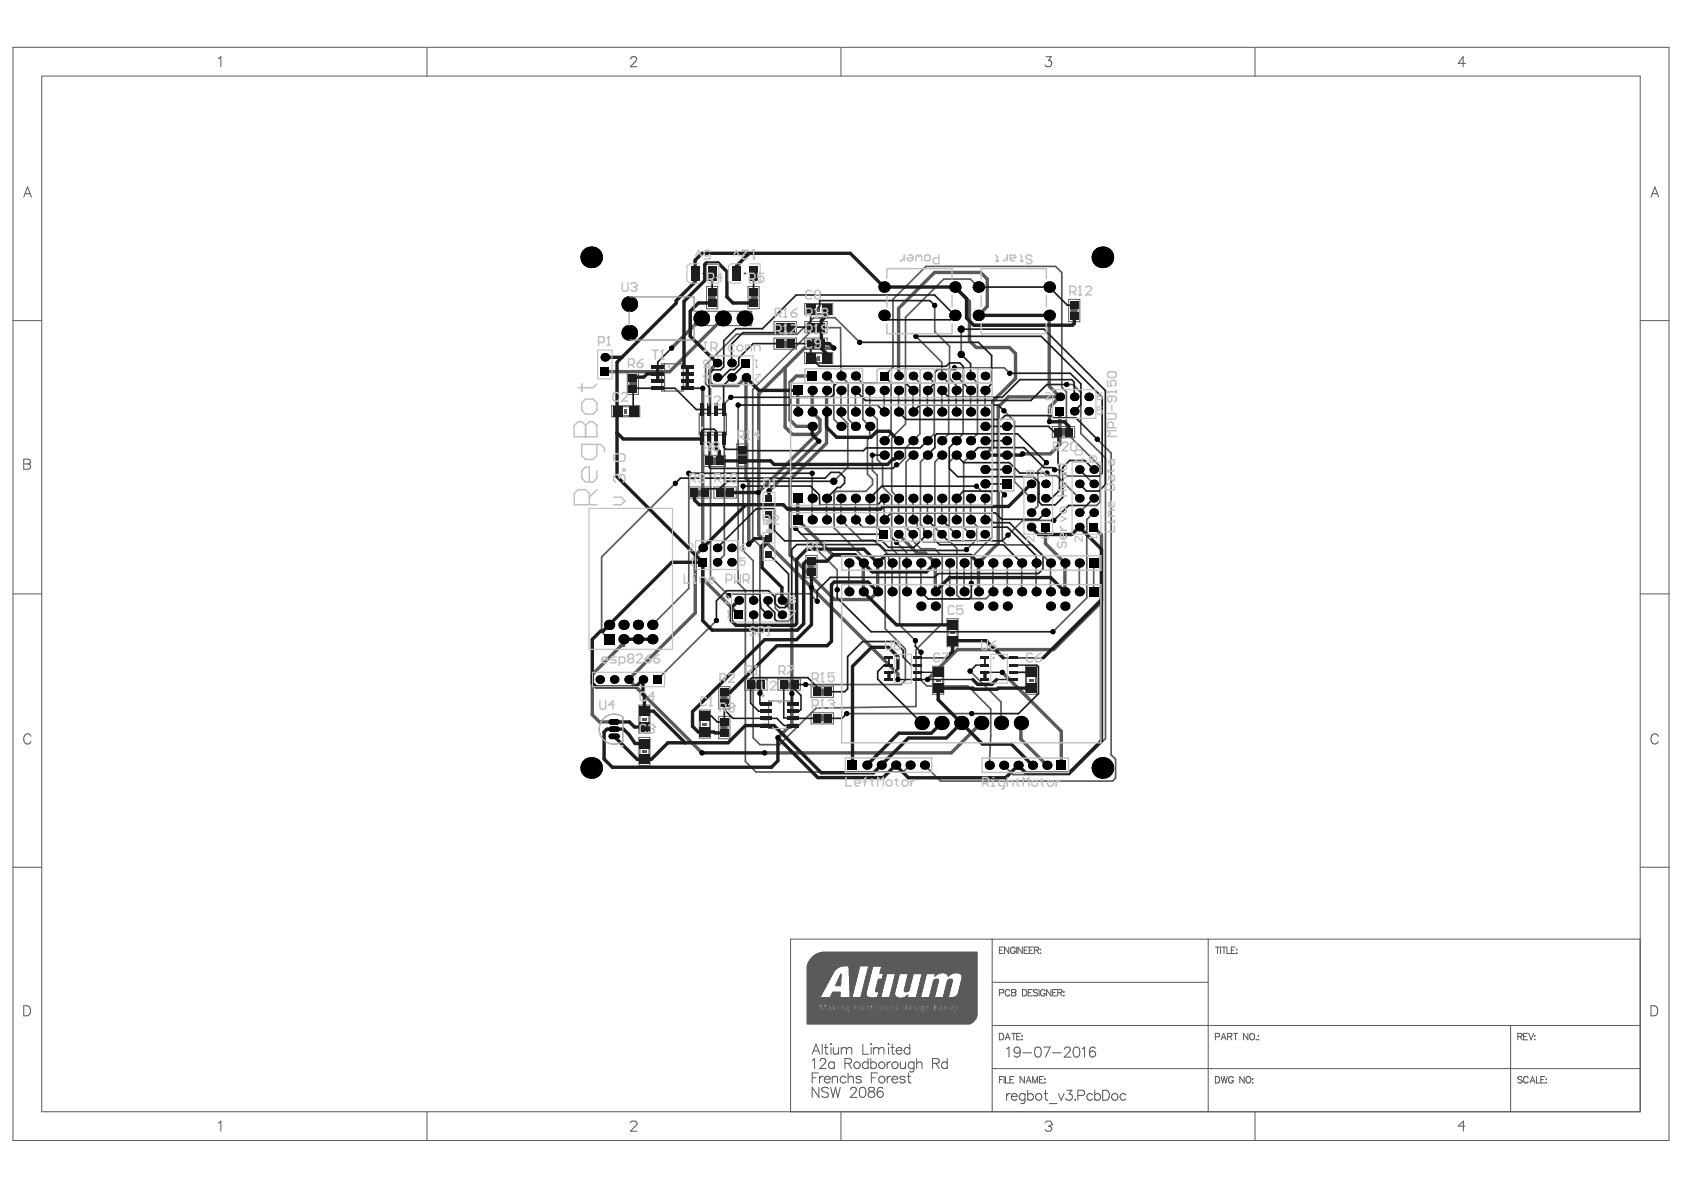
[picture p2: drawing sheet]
<svg xmlns="http://www.w3.org/2000/svg" width="297mm" height="210mm" viewBox="0 0 297 210" stroke-linecap="round" stroke-linejoin="round" font-family="sans-serif">
<g fill="none" stroke="#5a5a5a" stroke-width=".18">
<path d="M2.3 8.3h292.1v192.9h-292.1zM7.4 13.4h281.9v182.7h-281.9zM75.3 8.3v5.1M148.3 8.3v5.1M221.4 8.3v5.1M2.3 56.6h5.1M111 52.4h11.4v2.5h10.2v2.5h-10.2v2.6h-11.4zM124.6 50.5h2v4h-2zM125 52.1v.8M126.3 52.1v.8M131.9 50.5h2v4h-2zM132.3 52.1v.8"/>
<path d="M133.6 52.1v.8M136.5 56.7h4v2h-4zM136.5 59.6h4v2h-4zM138.1 60h.8M138.1 58.3h.8M138.1 57.1h.8M141.9 53.5h5v2h-5zM142 56.7h3.9v2h-3.9zM142 59.6h3.9v2h-3.9zM143.4 55.3h2M143.4 53.7h2M143.5 60h.8"/>
<path d="M143.5 58.3h.8M143.5 57.1h.8M188.5 52.8h2v3.9h-2zM188.9 54.4v.8M190.1 54.4v.8M289.3 56.6h5.1M107.9 71.6h4.9v1.9h-4.9zM109.4 73.3h1.9M109.4 71.8h1.9M110.7 65.6h1.9v4h-1.9zM111 67.2v.8M112.3 67.2v.8"/>
<path d="M130 78.3h1.9v3.9h-1.9zM130.3 79.9v.8M131.6 79.9v.8M138.1 61.2h.8M141.9 62.2h5v1.9h-5zM143.4 63.9h2M143.4 62.4h2M143.5 61.2h.8M185.6 75.2h4v2h-4zM187.2 76.9h.8M187.2 75.6h.8M121.5 85.9h3.9v2h-3.9z"/>
<path d="M123 87.5h.9M123 86.2h.9M124 80.3h4v2h-4zM125.6 81.9h.8M125.6 80.7h.8M125.9 85.9h4v2h-4zM127.5 87.5h.8M127.5 86.2h.8M142.1 98h2v3.9h-2zM142.5 99.5v.9M143.8 99.5v.9M2.3 104.8h5.1"/>
<path d="M131.4 119.8h3.9v1.9h-3.9zM137.2 119.8h4v1.9h-4zM164.5 117.5h2v5h-2zM164.7 119v1.9M166.3 119v1.9M167 109.1h2v5h-2zM167.2 110.6v2M168.8 110.6v2M180.9 117.5h2v5h-2zM181.1 119v1.9M182.7 119v1.9M289.3 104.8h5.1"/>
<path d="M112.7 124.4h2v4.9h-2zM112.7 130.1h2v4.9h-2zM112.9 125.9v1.9M112.9 131.6v1.9M114.5 125.9v1.9M114.5 131.6v1.9M123.4 125.3h1.9v4.9h-1.9zM123.5 126.8v1.9M125.1 126.8v1.9M126.8 121.1h1.9v4h-1.9zM126.8 126.4h1.9v3.9h-1.9zM127.1 122.7v.8"/>
<path d="M127.1 127.9v.8M128.4 122.7v.8M128.4 127.9v.8M132.9 121.4h.9M132.9 120.1h.9M135.6 127.7h-1.1v.5h1.1M135.6 123.9h-1.1v.5h1.1M135.6 125.2h-1.1v.5h1.1M135.6 126.5h-1.1v.5h1.1M135.6 123.6h3.9v4.9h-3.9zM138.8 121.4h.8M138.8 120.1h.8"/>
<path d="M139.5 127.7h1v.5h-1M139.5 123.9h1v.5h-1M139.5 125.2h1v.5h-1M139.5 126.5h1v.5h-1M143.1 121h3.9v2h-3.9zM143.1 125.7h3.9v2h-3.9zM144.6 127.3h.8M144.6 126.1h.8M144.6 121.4h.8M144.6 122.7h.8M2.3 153h5.1M289.3 153h5.1"/>
<path d="M142.4 178.2h2.2M142.4 178.1h2.2M142.4 178h2.2M142.4 177.9h2.2M142.4 177.8h2.2M142.4 177.7h2.2M142.4 177.6h2.2M142.4 177.5h2.2M142.4 177.4h2.2M142.4 177.3h2.2M142.4 177.2h2.2M142.4 173.4h3.6"/>
<path d="M142.4 173.3h3.7M142.4 173.2h3.7M142.4 173.1h3.8M142.4 173h3.8M142.4 172.9h3.9M142.4 172.8h3.9M142.4 172.7h4M142.4 172.6h4M142.4 172.6h4.1M142.4 172.5h4.1M142.4 172.4h4.1M142.4 172.4h4.2"/>
<path d="M142.4 172.3h4.2M142.4 172.2h4.2M142.4 172.2h4.3M142.4 172.1h4.3M142.4 172h4.4M142.4 171.9h4.4M142.4 171.8h4.4M142.4 171.8h4.5M142.4 175.9h2.3M142.4 175.8h2.4M142.4 175.7h2.4M142.4 175.6h2.4"/>
<path d="M142.4 175.6h2.5M142.4 175.5h2.5M142.4 175.4h2.6M142.4 175.3h2.6M142.4 175.2h2.6M142.4 175.2h2.7M142.4 175.1h2.7M142.4 175h2.7M142.4 175h2.8M142.4 174.9h2.8M142.4 174.8h2.9M142.4 174.7h2.9"/>
<path d="M142.4 174.6h3M142.4 174.5h3M142.4 174.4h3.1M142.4 174.3h3.1M142.4 174.2h3.2M142.4 174.1h3.2M142.4 174.1h3.3M142.4 174h3.3M142.4 173.9h3.3M142.4 173.9h3.4M142.4 173.8h3.4M142.4 173.7h3.4"/>
<path d="M142.4 173.7h3.5M142.4 173.6h3.5M142.4 173.5h3.5M142.4 173.5h3.6M142.4 171.7h4.5M142.4 171.6h4.5M142.4 171.6h4.6M142.4 171.5h4.6M142.4 171.4h4.6M142.4 171.4h4.7M142.4 171.3h4.7M142.4 171.2h4.8"/>
<path d="M142.4 171.1h4.9M142.4 171h5M142.4 171h5.1M142.4 170.9h5.1M142.4 170.9h5.2M142.4 170.8h5.2M142.4 170.8h5.3M142.4 170.7h5.4M142.4 170.7h5.5M142.4 178.3h6.8M142.4 177.2h4.5M142.4 177.1h4.5"/>
<path d="M142.4 175.8h2.3M142.4 170.6h5.6M142.4 170.6h5.7M142.4 170.5h5.8M142.4 170.5h6M142.4 170.4h6.3M142.4 176h11.3M142.4 178.5h6.9M142.4 178.4h6.8M142.4 178.3h7.2M142.4 178.2h7.3M142.4 176h16.2"/>
<path d="M142.4 180h29.5M142.4 179.9h29.6M142.4 179.8h29.6M142.4 179.8h29.7M142.4 179.7h29.7M142.4 179.6h29.8M142.4 179.5h29.8M142.4 179.4h29.8M142.4 179.4h29.9M142.4 179.3h29.9M142.4 179.2h29.9M142.4 179.1h29.9"/>
<path d="M142.4 179h29.9M142.4 178.9h29.9M142.4 178.8h29.9M142.4 178.7h29.9M142.4 178.6h29.9M142.4 178.5h29.9M142.4 177.1h29.9M142.4 177h29.9M142.4 176.9h29.9M142.4 176.8h29.9M142.4 176.7h29.9M142.4 176.6h29.9"/>
<path d="M142.4 176.5h29.9M142.4 176.4h29.9M142.4 176.3h29.9M142.4 176.2h29.9M142.4 176.1h29.9M142.4 170.4h29.9M142.4 170.3h29.9M142.4 170.2h29.9M142.5 170.1h29.8M142.5 170h29.8M142.5 169.9h29.8M142.6 169.9h29.7"/>
<path d="M142.6 169.8h29.7M142.6 169.7h29.7M142.7 169.6h29.6M142.7 169.5h29.6M142.8 169.5h29.5M142.8 169.4h29.5M142.9 169.3h29.4M142.9 169.2h29.4M143 169.2h29.3M143 169.1h29.3M143.1 169.1h29.2M143.1 169h29.2"/>
<path d="M143.2 168.9h29.1M143.3 168.8h29M143.4 168.7h28.9M143.5 168.7h28.8M143.5 168.6h28.8M143.6 168.5h28.7M143.7 168.4h28.6M143.8 168.4h28.5M143.9 168.3h28.4M144 168.3h28.3M144.1 168.2h28.2M144.2 168.2h28.1"/>
<path d="M144.3 168.1h28M144.5 168.1h27.8M144.6 168h27.7M144.8 168h27.5M144.8 178.2h.3M144.8 178.1h.2M144.8 178h.2M144.8 177.9h.2M144.8 177.8h.1M144.8 177.7h.1M144.8 177.6h.1M144.9 177.2h.5"/>
<path d="M145 177.4h.3M145 177.3h.4M145 177.5h.3M145.1 177.7h.2M145.1 177.6h.2M145.1 167.9h27.2M145.1 177.9h.1M145.1 177.8h.1M145.1 177.7h.1M145.3 178.2h.2M145.3 178.1h.2M145.3 178h.2"/>
<path d="M145.4 177.9h.1M145.4 177.8h.1M145.4 177.7h.1M145.5 177.6h.1M145.5 177.5h.1M145.7 178.2h.4M145.7 178.1h.3M145.7 178h.3M145.7 177.9h.3M145.7 177.8h.4M145.7 177.7h.7M145.7 177.6h.3"/>
<path d="M145.7 177.5h.3M145.7 177.5h.4M145.7 177.4h1.2M145.7 177.3h1.2M145.7 177.2h1.2M145.7 177.8h.3M146.1 177.6h.3M146.2 178h.2M146.2 177.9h.2M146.4 178.2h.1M146.5 175.9h1.7M146.5 177.5h.4"/>
<path d="M146.5 175.8h1.7M146.5 175.7h1.7M146.6 177.6h.3M146.6 177.5h.3M146.6 175.7h1.6M146.6 175.6h1.6M146.6 178.2h.3M146.6 178.1h.3M146.6 178h.3M146.6 177.9h.3M146.6 177.8h.3M146.6 177.7h.3"/>
<path d="M146.6 175.5h1.6M146.7 175.5h1.5M146.7 175.4h1.5M146.7 175.3h1.5M146.7 175.2h1.5M146.8 175.2h1.4M146.8 175.1h1.4M146.8 175h1.4M146.9 175h1.3M147.1 178.2h.2M147.1 178.1h.2M147.1 178.1h.1"/>
<path d="M147.1 178h.1M147.1 177.9h.1M147.1 177.7h.1M147.1 177.6h.1M147.1 177.5h.1M147.1 177.5h.2M147.1 177.4h3.6M147.1 177.3h3.6M147.1 177.3h.7M147.1 177.2h.7M147.1 177.1h4.4M147.3 177.8h.5"/>
<path d="M147.3 177.9h.5M147.3 177.7h.5M147.3 173.9h1M147.4 177.9h.4M147.4 177.7h.4M147.4 177.6h.4M147.4 173.8h.9M147.5 178h.3M147.5 177.6h.3M147.5 173.7h.8M147.5 178.1h.3M147.5 177.5h.3"/>
<path d="M147.5 173.6h.8M147.5 173.5h.8M147.6 178.1h.2M147.6 177.5h.2M147.6 173.5h.7M147.6 173.4h.7M147.6 178.2h.2M147.6 173.3h.7M147.7 173.3h.6M147.7 173.2h.6M147.7 173.1h.6M147.8 173.1h.5"/>
<path d="M147.8 173h.5M147.8 172.9h.5M147.9 172.8h.4M147.9 172.7h.4M148 178.2h.3M148 178.1h.3M148 178h.3M148 177.9h.3M148 177.8h.3M148 177.7h.3M148 177.6h.3M148 177.5h.3"/>
<path d="M148 177.3h2.7M148 177.2h2.7M148 172.6h.4M148 177.2h3.5M148 172.5h.4M148.1 172.4h.3M148.1 172.3h.3M148.1 172.2h.3M148.2 172.2h.2M148.2 172.1h.2M148.2 172h.2M148.3 171.9h.1"/>
<path d="M148.3 171.8h.1M148.4 177.5h.1M148.5 178.2h.2M148.5 178.1h.2M148.5 178h.2M148.5 177.9h.2M148.5 177.8h.2M148.5 177.7h.2M148.5 177.6h.2M148.8 177.5h.5M148.9 177.5h.4M148.9 178.2h.4"/>
<path d="M148.9 178.1h.4M148.9 178.1h.3M148.9 178h.3M148.9 177.9h.3M148.9 177.8h.3M148.9 177.7h.3M148.9 177.6h.3M149.3 178.3h.3M149.4 177.9h.3M149.4 177.8h.3M149.4 177.7h.3M149.4 178h.2"/>
<path d="M149.4 177.6h.2M149.5 178h.1M149.6 178.2h.1M149.6 177.5h.1M149.7 170.7h1.9M149.7 170.6h1.9M149.7 170.5h1.9M149.7 170.4h2M149.7 178.5h12.7M149.8 172.1h1.5M149.8 172h1.5M149.8 171.9h1.5"/>
<path d="M149.8 171.8h1.5M149.8 171.7h1.6M149.8 171.6h1.6M149.8 171.5h1.6M149.8 171.4h1.6M149.8 171.3h1.6M149.8 171.2h1.7M149.8 171.1h1.7M149.8 171h1.7M149.8 170.9h1.7M149.8 170.8h1.8M149.8 171.7h1.5"/>
<path d="M149.8 178.4h12.6M149.8 173.4h1.1M149.8 173.3h1.2M149.8 173.2h1.2M149.8 173.1h1.2M149.8 173h1.2M149.8 172.9h1.3M149.8 172.8h1.3M149.8 172.7h1.3M149.8 172.6h1.3M149.8 172.5h1.4M149.8 172.4h1.4"/>
<path d="M149.8 172.3h1.4M149.8 172.2h1.4M149.8 178.3h12.6M149.9 178.2h.8M149.9 178.1h.8M149.9 178h.8M149.9 177.9h.8M149.9 177.8h.8M149.9 177.7h.8M149.9 177.6h.8M149.9 177.5h.8M149.9 174.7h.7"/>
<path d="M149.9 174.6h.7M149.9 174.5h.8M149.9 174.4h.8M149.9 174.3h.8M149.9 174.2h.8M149.9 174.1h.9M149.9 174h.9M149.9 173.9h.9M149.9 173.8h.9M149.9 173.7h1M149.9 173.6h1M149.9 173.5h1"/>
<path d="M149.9 178.3h12.9M149.9 178.2h12.9M149.9 175.9h.4M149.9 175.8h.4M149.9 175.7h.4M149.9 175.6h.4M149.9 175.6h.5M149.9 175.5h.5M149.9 175.4h.5M149.9 175.3h.5M149.9 175.2h.5M149.9 175.1h.6"/>
<path d="M149.9 175h.6M149.9 174.9h.6M149.9 174.8h.6M150.9 178h.6M150.9 177.9h.6M150.9 177.8h.6M150.9 177.6h.6M150.9 177.5h.6M150.9 177.4h.6M151.2 177.7h.3M151.2 177.6h.3M151.3 178.2h.2"/>
<path d="M151.3 178.1h.2M151.3 177.3h.2M151.3 177.2h.2M151.7 178.2h.5M151.7 178.1h.4M151.7 178.1h.3M151.7 178h.3M151.7 177.9h.3M151.7 177.8h.3M151.7 177.7h.3M151.7 177.6h.3M151.7 177.5h.4"/>
<path d="M151.7 177.4h1.9M151.7 177.3h1.9M151.7 177.3h2M151.7 177.2h5M151.7 177.1h17.6M151.8 175.9h1.4M151.9 175.9h1.2M151.9 175.8h1M151.9 175.7h.9M151.9 175.8h1.1M151.9 175.6h.9M151.9 175.5h.9"/>
<path d="M152 175.5h.8M152 175.4h.8M152 175.3h.8M152 175.2h.8M152 175.1h.8M152.1 175h.7M152.1 174.9h.7M152.1 177.9h.7M152.1 177.7h.4M152.1 174.8h.7M152.1 174.7h.8M152.2 178h.6"/>
<path d="M152.2 177.7h.2M152.2 177.6h.2M152.2 174.6h.7M152.2 174.5h.7M152.2 178h.3M152.2 174.4h.7M152.2 174.3h.8M152.3 174.2h.7M152.3 174.1h.7M152.3 174h.7M152.3 173.9h.8M152.4 173.8h.7"/>
<path d="M152.4 173.7h.7M152.4 173.6h.7M152.4 173.5h.8M152.5 177.5h.5M152.5 173.4h.7M152.5 173.3h.7M152.5 177.5h.4M152.5 173.2h.7M152.5 173.2h.8M152.5 173.1h.8M152.6 178.2h.4M152.6 178.1h.3"/>
<path d="M152.6 178h.3M152.6 177.6h.3M152.6 173h.7M152.6 172.9h.7M152.6 177.9h.2M152.6 177.8h.2M152.6 177.7h.2M152.6 172.8h.7M152.6 172.8h.8M152.6 172.7h.8M152.7 172.6h.7M152.7 172.5h.7"/>
<path d="M152.7 172.4h.7M152.7 172.4h.8M152.7 172.3h.8M152.8 172.2h.7M152.8 172.1h.7M152.8 172h.7M152.8 171.9h.8M152.9 171.8h.7M152.9 171.7h.7M152.9 171.6h.7M152.9 171.5h.8M153 171.4h.7"/>
<path d="M153 171.3h.7M153 177.9h.6M153 177.8h.6M153 177.7h.6M153 171.2h.7M153 171.1h.8M153.1 178h.5M153.1 177.7h.5M153.1 171h.7M153.1 170.9h.8M153.1 177.6h.5M153.1 170.8h.8"/>
<path d="M153.1 170.7h.8M153.2 170.6h.7M153.2 170.5h.8M153.2 170.4h19.1M153.4 178.2h.3M153.4 178.1h.3M153.4 178.1h.2M153.4 177.6h.1M153.4 177.5h.1M153.9 178h.4M153.9 177.9h.4M153.9 177.8h.4"/>
<path d="M153.9 177.7h.4M153.9 177.6h.4M153.9 177.4h5.3M153.9 177.3h5.3M153.9 177.3h2.8M154 177.6h.3M154 177.5h.3M154.1 178.2h.2M154.1 178.1h.2M154.3 176h4M154.4 178.2h.6M154.4 178.1h.5"/>
<path d="M154.4 178h.4M154.4 177.9h.4M154.4 177.5h.1M154.4 174.8h1.2M154.5 177.8h.3M154.5 177.7h.3M154.5 174.9h1.1M154.5 174.8h1.1M154.5 174.7h1.1M154.5 174.7h1.2M154.5 174.6h1.2M154.5 174.5h1.2"/>
<path d="M154.5 174.4h1.2M154.5 174.3h1.2M154.6 174.3h1.2M154.6 174.2h1.2M154.6 174.1h1.2M154.6 174h1.2M154.6 173.9h1.2M154.7 177.6h.1M154.7 177.6h.2M154.7 177.5h.2M154.7 177.5h.3M154.7 173.9h1.2"/>
<path d="M154.7 173.8h1.2M154.7 173.7h1.2M154.7 173.6h1.2M154.7 173.5h1.2M154.8 173.4h1.2M154.8 173.3h1.2M154.8 175.9h.6M154.8 173.5h1.2M154.8 173.2h1.2M154.8 173.1h1.2M154.8 175.8h.6M154.8 175.7h.6"/>
<path d="M154.9 173.1h1.2M154.9 173h1.2M154.9 172.9h1.2M154.9 175.7h.5M154.9 175.6h.5M154.9 175.5h.6M154.9 172.8h1.2M154.9 172.7h1.2M154.9 175.4h.6M154.9 175.3h.6M155 175.2h.5M155 175.1h.5"/>
<path d="M155 175.1h.6M155 178h.3M155 177.9h.4M155 177.8h.4M155 177.7h.4M155 177.7h.3M155 175h.6M155.1 178h.2M155.1 177.6h.2M155.2 171.7h10.5M155.2 171.6h10.8M155.2 171.6h17.1"/>
<path d="M155.2 171.5h17.1M155.3 171.4h17M155.3 171.3h17M155.3 171.2h17M155.3 171.1h17M155.4 178.2h.4M155.4 177.5h.4M155.4 171.1h16.9M155.4 171h16.9M155.4 170.9h16.9M155.4 170.8h16.9M155.4 170.7h16.9"/>
<path d="M155.5 178.1h.3M155.5 177.6h.3M155.5 177.5h.3M155.5 170.7h16.8M155.5 170.6h16.8M155.5 170.5h16.8M155.5 178h.3M155.6 178h.2M155.6 177.9h.2M155.6 177.8h.2M155.6 177.7h.2M155.6 172.7h.6"/>
<path d="M155.6 172.6h.6M155.6 172.5h.6M155.7 172.4h.5M155.7 172.3h.5M155.7 172.3h.6M155.7 172.2h.6M155.7 172.1h.6M155.8 172h.5M155.8 171.9h.5M155.8 171.8h.6M155.8 171.7h9.7M156 178.2h.3"/>
<path d="M156 178.1h.3M156 178h.3M156 177.9h.3M156 177.8h.3M156 177.5h.1M156 177.7h.3M156.1 177.6h.1M156.4 177.5h.3M156.4 177.6h.3M156.5 178.2h.2M156.5 178.1h.2M156.5 178h.2"/>
<path d="M156.5 177.9h.2M156.5 177.8h.2M156.5 177.7h.2M156.5 177.6h.2M156.9 175.9h1.3M157 178.2h.4M157 178.1h.3M157 178h.2M157 177.9h.2M157 177.8h.2M157 177.7h.2M157 177.6h.2"/>
<path d="M157 177.6h.3M157 177.5h.3M157 177.5h.4M157 177.3h2.2M157 177.2h2.2M157 175.9h1.1M157 175.8h1M157 175.7h.9M157 177.2h4.9M157 175.6h.9M157 175.5h.9M157.1 175.5h.7"/>
<path d="M157.1 175.4h.7M157.1 175.3h.7M157.1 175.2h.7M157.1 175.1h.7M157.2 175h.6M157.2 175h.7M157.2 174.9h.7M157.2 174.8h.7M157.2 174.7h.7M157.3 174.6h.6M157.3 174.6h.7M157.3 174.5h.7"/>
<path d="M157.3 174.4h.7M157.3 174.3h.7M157.4 174.2h.6M157.4 174.2h.7M157.4 174.1h.7M157.4 177.9h.8M157.4 177.9h.7M157.4 177.8h.5M157.4 177.7h.5M157.4 174h.7M157.4 173.9h.7M157.4 177.8h.6"/>
<path d="M157.5 178h.7M157.5 177.7h.4M157.5 177.6h.4M157.5 173.8h.6M157.5 173.7h.7M157.5 173.8h.7M157.5 173.6h.7M157.5 173.5h.7M157.6 173.4h.7M157.6 173.3h.7M157.6 173.4h.6M157.6 173.2h.7"/>
<path d="M157.6 173.1h.7M157.7 173h.6M157.7 173h.7M157.7 172.9h.7M157.7 177.6h.2M157.7 177.5h.3M157.7 172.8h.7M157.7 172.7h.7M157.8 178.2h.1M157.8 178.1h.1M157.8 177.5h.2M157.8 172.6h.6"/>
<path d="M157.8 172.6h.7M157.8 172.5h.7M157.8 172.4h.7M157.8 172.3h.7M157.9 172.2h.6M157.9 172.2h.7M157.9 172.1h.7M157.9 172h.7M157.9 171.9h.7M157.9 171.8h.7M158 171.8h.6M158.1 177.7h1.1"/>
<path d="M158.1 177.6h1.1M158.2 177.7h1M158.3 178.2h.9M158.3 177.8h.9M158.4 178.1h.8M158.4 178h.8M158.4 177.9h.8M158.4 177.6h.8M158.4 177.5h.8M158.4 177.8h.8M159.1 176h13.2M159.4 178h.1"/>
<path d="M159.4 178h.2M159.4 177.9h.3M159.4 177.8h.4M159.4 177.7h.4M159.4 177.6h.4M159.4 177.5h.3M159.4 177.4h.3M159.4 177.4h.2M159.4 176h12.9M159.5 174.8h.8M159.5 174.7h.8M159.5 174.7h.9"/>
<path d="M159.5 174.6h.9M159.5 175.9h.5M159.5 174.9h.7M159.5 174.5h.9M159.5 174.4h.9M159.5 174.4h1M159.6 174.9h.5M159.6 174.3h.9M159.6 174.2h.9M159.6 175.9h.5M159.6 174.1h.9M159.6 174h.9"/>
<path d="M159.6 174h1M159.7 178.2h.7M159.7 177.2h2.2M159.7 173.9h.9M159.7 173.8h.9M159.7 173.7h.9M159.7 173.6h.9M159.7 173.6h1M159.7 175.8h.4M159.8 178.1h.6M159.8 173.4h.9M159.8 175.8h.3"/>
<path d="M159.8 173.5h.9M159.8 177.3h2.1M159.8 173.3h.9M159.8 173.2h.9M159.8 173.2h1M159.9 178.1h.4M159.9 177.3h4.8M159.9 173.1h.9M159.9 173h.9M159.9 175.7h.2M159.9 178h.4M159.9 177.4h4.8"/>
<path d="M159.9 172.9h.9M159.9 172.8h.9M159.9 172.8h1M159.9 175.7h.3M160 177.9h.2M160 177.6h.3M160 177.5h.3M160 177.5h.4M160 172.7h.9M160 172.6h.9M160 175.6h.2M160 177.8h.2"/>
<path d="M160 177.7h.2M160 177.7h.3M160 172.5h.9M160 172.4h.9M160 172.4h1M160.1 172.3h.9M160.1 172.2h.9M160.1 175.5h.1M160.2 172.1h.8M160.2 172h.8M160.2 171.9h.9M160.2 171.8h.9"/>
<path d="M160.4 177.9h1M160.4 177.7h.3M160.5 178h.9M160.5 177.6h.2M160.5 178h.3M160.8 177.5h.4M160.8 178.2h.3M160.9 178.1h.2M160.9 178h.5M160.9 177.6h.2M160.9 177.9h.4M160.9 177.8h.2"/>
<path d="M160.9 177.7h.2M160.9 177.8h.3M161.3 177.7h.6M161.3 177.6h.6M161.4 177.7h.5M161.5 178.2h.4M161.5 177.8h.4M161.6 178.1h.3M161.6 177.6h.3M161.6 177.8h.3M161.6 178h.3M161.6 177.9h.3"/>
<path d="M161.6 177.5h.3M161.6 175.9h.8M161.6 175.8h.8M161.7 175.8h.7M161.7 175.7h.7M161.7 175.6h.7M161.7 175.6h.8M161.7 175.5h.8M161.7 175.4h.8M161.8 175.3h.7M161.8 175.2h.7M161.8 175.1h.8"/>
<path d="M161.8 175h.8M161.9 174.9h.7M161.9 174.8h.7M161.9 174.7h.8M161.9 174.6h.8M162 174.5h.7M162 174.4h.7M162 174.3h.8M162 174.2h.8M162.1 178.2h.4M162.1 178.1h.3M162.1 178.1h.2"/>
<path d="M162.1 178h.2M162.1 177.9h.2M162.1 177.8h.2M162.1 177.7h.2M162.1 177.6h.2M162.1 177.5h.3M162.1 177.3h2.6M162.1 177.2h2.6M162.1 174.1h.7M162.1 174h.7M162.1 177.2h5.1M162.1 173.9h.8"/>
<path d="M162.1 173.8h.8M162.2 173.7h.7M162.2 173.6h.7M162.2 173.4h.8M162.2 173.5h.8M162.3 173.3h.7M162.3 173.2h.7M162.3 173.1h.8M162.3 173h.8M162.4 172.9h.7M162.4 172.8h.7M162.4 172.7h.8"/>
<path d="M162.4 172.6h.8M162.5 177.9h.3M162.5 177.8h.3M162.5 177.7h.3M162.5 172.5h.7M162.5 172.4h.7M162.5 178.3h.2M162.5 178h.3M162.5 172.3h.8M162.5 172.2h.8M162.6 178h.1M162.6 177.6h.1"/>
<path d="M162.6 172.1h.8M162.6 172h.8M162.6 171.9h.8M162.6 171.8h.8M162.7 178.2h.1M162.7 177.5h.1M162.8 178.1h.1M162.8 178.5h9.5M162.9 178.4h9.4M163 178.3h9.3M163 178.2h9.3M163 178.2h.3"/>
<path d="M163 178.1h.3M163 178h.3M163 177.9h.3M163 177.8h.3M163 177.7h.3M163 177.6h.3M163 177.5h.3M163.5 178.2h.3M163.5 178.1h.3M163.5 178h.3M163.5 177.9h.3M163.5 177.8h.3"/>
<path d="M163.5 177.7h.3M163.5 177.5h.1M163.6 177.7h.2M163.6 177.6h.2M163.9 177.5h.8M164 178.2h.7M164 178.1h.7M164 178h.7M164 177.9h.7M164 177.8h.7M164 177.7h.7M164 177.6h.7"/>
<path d="M164 175.9h.8M164 175.8h.9M164 175.7h.9M164 175.6h.9M164.1 175.5h.8M164.1 175.4h.9M164.1 175.3h.9M164.1 175.2h.9M164.1 175.1h.9M164.2 175.1h.8M164.2 175h.8M164.2 175h.9"/>
<path d="M164.2 174.9h.9M164.2 174.8h.9M164.2 174.7h.9M164.3 174.7h.8M164.3 174.6h.8M164.3 174.6h.9M164.3 174.5h.9M164.3 174.4h.9M164.3 174.3h.9M164.4 174.3h.8M164.4 174.2h.8M164.4 174.2h.9"/>
<path d="M164.4 174.1h.9M164.4 174h.9M164.4 173.9h.9M164.5 173.9h.8M164.5 173.8h.8M164.5 173.7h.9M164.5 173.8h.9M164.5 173.6h.9M164.5 173.5h.9M164.6 173.4h.9M164.6 173.3h.9M164.6 173.5h.8"/>
<path d="M164.6 173.4h.8M164.6 173.2h.9M164.6 173.1h.9M164.7 173.1h.8M164.7 173h.8M164.7 172.9h.8M164.8 172.9h.7M164.8 172.8h.7M164.9 172.8h.6M164.9 172.2h.1M164.9 172.1h.1M164.9 172.1h.2"/>
<path d="M164.9 172h.2M164.9 171.9h.3M165 178h.6M165 177.9h.6M165 177.8h.7M165 177.6h.6M165 177.5h.6M165 177.5h.7M165 177.4h4.5M165 172.7h.4M165 171.9h.3M165 171.8h.3"/>
<path d="M165 171.8h.4M165 177.8h.6M165.3 178.2h.4M165.3 178.1h.3M165.3 177.7h.7M165.3 177.6h.3M165.3 177.3h4.2M165.3 177.3h1.9M165.3 177.2h1.9M165.7 178h.3M165.7 177.6h.3M165.8 178h.2"/>
<path d="M165.8 177.9h.2M166 178.2h.1M166.1 177.5h.5M166.1 177.5h.4M166.2 177.6h.3M166.2 178.2h.3M166.2 178.1h.3M166.2 178h.6M166.2 177.9h.6M166.2 177.9h.5M166.2 177.8h.3M166.2 177.7h.3"/>
<path d="M166.4 175.9h.9M166.4 175.8h.9M166.5 175.7h.8M166.5 175.7h.9M166.5 175.6h.9M166.5 175.5h.9M166.5 175.4h.9M166.5 175.3h.9M166.6 175.3h.8M166.6 175.2h.9M166.6 175.1h.9M166.6 171.6h1.8"/>
<path d="M166.6 175h.9M166.6 174.9h.9M166.7 177.7h.5M166.7 177.6h.5M166.7 174.9h.8M166.7 174.8h.9M166.7 174.7h.9M166.7 174.6h.9M166.7 174.5h.9M166.8 174.5h.8M166.8 174.4h.9M166.8 174.3h.9"/>
<path d="M166.8 171.7h1.3M166.8 174.2h.9M166.8 174.1h.9M166.9 178.2h.3M166.9 177.8h.3M166.9 174.1h.8M166.9 174h.9M166.9 173.9h.9M166.9 178.1h.3M166.9 173.8h.9M166.9 173.7h.9M166.9 171.7h1.1"/>
<path d="M167 178.1h.2M167 178h.2M167 177.9h.2M167 177.6h.2M167 177.5h.2M167 171.8h.9M167 173.7h.8M167 173.6h.9M167 173.5h.9M167 177.8h.2M167 173.4h.9M167 173.3h.9"/>
<path d="M167.1 173.3h.8M167.1 173.2h.9M167.1 171.8h.7M167.1 173.1h.9M167.1 173h.9M167.1 171.9h.5M167.1 171.9h.6M167.2 173h.8M167.2 172.9h.8M167.2 172h.3M167.2 172.2h.2M167.2 172.1h.2"/>
<path d="M167.2 172.1h.3M167.3 172.8h.7M167.3 172.2h.1M167.3 172.8h.6M167.4 178.2h.4M167.4 178.1h.4M167.4 178.1h.3M167.4 178h.3M167.4 177.9h.2M167.4 177.8h.2M167.4 177.7h.2M167.4 177.7h.3"/>
<path d="M167.4 177.6h.3M167.4 177.5h.4M167.4 177.3h2.1M167.4 177.2h2.1M167.4 172.7h.5M167.8 177.9h.8M167.8 177.7h.3M167.9 178h.7M167.9 177.6h.2M167.9 178h.3M168.2 177.5h.4M168.2 175.9h1.2"/>
<path d="M168.2 178.2h.4M168.3 178.1h.3M168.3 178h.3M168.3 177.6h.3M168.3 177.9h.3M168.3 177.8h.3M168.3 177.7h.3M168.4 175.9h1M168.5 175.8h.9M168.6 175.8h.8M168.6 175.7h.8M168.7 177.5h.1"/>
<path d="M168.7 175.7h.7M168.8 178.2h3.5M168.8 178.1h3.5M168.8 178h3.5M168.8 177.9h3.5M168.8 177.8h3.5M168.8 177.7h3.5M168.8 175.6h.6M168.8 175.5h.5M168.9 175.5h3.4M168.9 175.4h3.4M168.9 175.3h3.4"/>
<path d="M168.9 171.6h3.4M169 177.6h3.3M169 177.5h3.3M169 177.5h.5M169 175.3h3.3M169 175.2h3.3M169 175.1h3.3M169 175h3.3M169.1 175h3.2M169.1 174.9h3.2M169.1 174.8h3.2M169.1 174.7h3.2"/>
<path d="M169.1 174.6h3.2M169.2 174.6h3.1M169.2 174.5h3.1M169.2 174.4h3.1M169.2 171.7h3.1M169.2 174.3h3.1M169.2 174.2h3.1M169.3 174.2h3M169.3 174.1h3M169.3 174h3M169.3 171.7h3M169.3 173.9h3"/>
<path d="M169.3 173.8h3M169.4 171.8h2.9M169.4 173.7h2.9M169.4 173.6h2.9M169.4 173.8h2.9M169.4 173.5h2.9M169.4 173.4h2.9M169.5 173.4h2.8M169.5 173.3h2.8M169.5 173.2h2.8M169.5 171.8h2.8M169.5 177.5h.3"/>
<path d="M169.5 177.4h.3M169.5 177.3h.3M169.5 177.2h.3M169.5 173.1h2.8M169.5 173h2.8M169.5 171.9h2.8M169.5 175.9h.3M169.5 175.8h.3M169.5 175.7h.3M169.5 175.6h.3M169.6 173h2.7M169.6 172.9h2.7"/>
<path d="M169.6 172.8h2.7M169.6 172h2.7M169.6 171.9h2.7M169.7 172.8h2.6M169.7 172.7h2.6M169.7 172.6h2.6M169.7 172.2h2.6M169.7 172.1h2.6M169.7 172.5h2.6M169.7 172.4h2.6M169.7 172.3h2.6M169.7 175.5h.1"/>
<path d="M169.7 177.1h.1M169.9 177.5h.1M169.9 177.4h.1M169.9 177.3h.1M169.9 175.9h.1M169.9 175.8h.1M169.9 175.7h.1M169.9 175.6h.2M169.9 175.5h.3M169.9 177.2h.2M169.9 177.1h.3M170 177.3h.1"/>
<path d="M170 177.2h.1M170 175.7h.1M170 175.6h.1M170 175.8h.1M170.1 177.5h.1M170.1 175.9h.1M170.1 177.4h.1M170.1 175.8h.1M170.2 177.3h.1M170.2 175.7h.1M170.3 177.5h2M170.3 177.4h2"/>
<path d="M170.3 177.3h2M170.3 177.2h2M170.3 175.9h2M170.3 175.8h2M170.3 175.7h2M170.3 175.6h2M170.3 175.5h2M170.3 177.1h2M175 173.3h38.1M175 165.7v30.4M213.1 165.7v30.4M289.3 165.7h-149.9v30.4"/>
<path d="M75.3 196.1v5.1M142.4 180.6h28.7M142.4 180.6h28.8M142.4 180.5h28.9M142.4 180.5h29M142.4 180.4h29M142.4 180.4h29.1M142.4 180.3h29.2M142.4 180.2h29.3M142.4 180.1h29.4M148.3 196.1v5.1M175 188.5h114.3"/>
<path d="M175 180.9h114.3M221.4 196.1v5.1M266.5 180.9v15.2"/>
</g>
<path d="M116.7 64.2h3.8v4.8h-3.8zM117.2 64.2v4.8M123.3 72.9h4.8v3.8h-4.8zM123.3 76.2h4.8" fill="none" stroke="#5a5a5a" stroke-width=".2"/>
<g fill="#5a5a5a">
<path d="M115.5 68.2h1.1v.5h-1.1z" fill-rule="evenodd"/>
<path d="M115.5 67h1.1v.5h-1.1z" fill-rule="evenodd"/>
<path d="M115.5 65.7h1.1v.5h-1.1z" fill-rule="evenodd"/>
<path d="M115.5 64.4h1.1v.5h-1.1z" fill-rule="evenodd"/>
<path d="M123.5 126h1.7v.8h-1.7z" fill-rule="evenodd"/>
<path d="M123.6 76.8h.5v1.1h-.5z" fill-rule="evenodd"/>
<path d="M126.4 80.6h.7v1.4h-.7z" fill-rule="evenodd"/>
<path d="M126.1 76.8h.5v1.1h-.5z" fill-rule="evenodd"/>
<path d="M127.4 76.8h.5v1.1h-.5z" fill-rule="evenodd"/>
<path d="M142.7 62.3h.8v1.7h-.8z" fill-rule="evenodd"/>
<path d="M144 121.3h.6v1.4h-.6z" fill-rule="evenodd"/>
<path d="M188.8 55.2h1.4v.6h-1.4z" fill-rule="evenodd"/>
<path d="M111.3 71.7h.8v1.7h-.8z" fill-rule="evenodd"/>
<path d="M122.4 86.2h.6v1.4h-.6z" fill-rule="evenodd"/>
<path d="M123.5 128.7h1.7v.7h-1.7z" fill-rule="evenodd"/>
<path d="M123.9 86.2h.6v1.4h-.6z" fill-rule="evenodd"/>
<path d="M123.6 71.7h.5v1.1h-.5z" fill-rule="evenodd"/>
<path d="M126.1 71.7h.5v1.1h-.5z" fill-rule="evenodd"/>
<path d="M128.3 86.2h.7v1.4h-.7z" fill-rule="evenodd"/>
<path d="M127.4 71.7h.5v1.1h-.5z" fill-rule="evenodd"/>
<path d="M132.3 120h.6v1.4h-.6z" fill-rule="evenodd"/>
<path d="M133.8 120h.6v1.4h-.6z" fill-rule="evenodd"/>
<path d="M138.1 120h.7v1.4h-.7z" fill-rule="evenodd"/>
<path d="M137.4 59.9h.7v1.4h-.7z" fill-rule="evenodd"/>
<path d="M137.4 57h.7v1.4h-.7z" fill-rule="evenodd"/>
<path d="M139.6 120h.7v1.4h-.7z" fill-rule="evenodd"/>
<path d="M142.9 57h.6v1.4h-.6z" fill-rule="evenodd"/>
<path d="M142.7 53.7h.8v1.7h-.8z" fill-rule="evenodd"/>
<path d="M144 126h.6v1.4h-.6z" fill-rule="evenodd"/>
<path d="M144.3 59.9h.7v1.4h-.7z" fill-rule="evenodd"/>
<path d="M144.3 57h.7v1.4h-.7z" fill-rule="evenodd"/>
<path d="M186.5 75.5h.7v1.4h-.7z" fill-rule="evenodd"/>
<path d="M188.8 53.7h1.4v.7h-1.4z" fill-rule="evenodd"/>
<path d="M112.8 133.5h1.7v.7h-1.7z" fill-rule="evenodd"/>
<path d="M112.8 127.8h1.7v.7h-1.7z" fill-rule="evenodd"/>
<path d="M112.8 125.1h1.7v.8h-1.7z" fill-rule="evenodd"/>
<path d="M124.9 80.6h.7v1.4h-.7z" fill-rule="evenodd"/>
<path d="M124.9 76.8h.4v1.1h-.4z" fill-rule="evenodd"/>
<path d="M120.6 68.2h1.1v.5h-1.1z" fill-rule="evenodd"/>
<path d="M120.6 67h1.1v.5h-1.1z" fill-rule="evenodd"/>
<path d="M120.6 64.4h1.1v.5h-1.1z" fill-rule="evenodd"/>
<path d="M120.6 65.7h1.1v.5h-1.1z" fill-rule="evenodd"/>
<path d="M124.9 52.9h1.4v.7h-1.4z" fill-rule="evenodd"/>
<path d="M130.2 80.7h1.4v.6h-1.4z" fill-rule="evenodd"/>
<path d="M130.2 79.2h1.4v.7h-1.4z" fill-rule="evenodd"/>
<path d="M132.2 52.9h1.4v.7h-1.4z" fill-rule="evenodd"/>
<path d="M142.4 98.9h1.4v.6h-1.4z" fill-rule="evenodd"/>
<path d="M145.5 121.3h.6v1.4h-.6z" fill-rule="evenodd"/>
<path d="M145.4 62.3h.7v1.7h-.7z" fill-rule="evenodd"/>
<path d="M167.2 109.9h1.7v.8h-1.7z" fill-rule="evenodd"/>
<path d="M108.7 71.7h.7v1.7h-.7z" fill-rule="evenodd"/>
<path d="M112.8 130.8h1.7v.8h-1.7z" fill-rule="evenodd"/>
<path d="M126.8 86.2h.7v1.4h-.7z" fill-rule="evenodd"/>
<path d="M124.9 71.7h.4v1.1h-.4z" fill-rule="evenodd"/>
<path d="M124.9 51.4h1.4v.7h-1.4z" fill-rule="evenodd"/>
<path d="M132.2 51.4h1.4v.7h-1.4z" fill-rule="evenodd"/>
<path d="M142.4 100.3h1.4v.7h-1.4z" fill-rule="evenodd"/>
<path d="M138.9 59.9h.7v1.4h-.7z" fill-rule="evenodd"/>
<path d="M142.9 59.9h.6v1.4h-.6z" fill-rule="evenodd"/>
<path d="M138.9 57h.7v1.4h-.7z" fill-rule="evenodd"/>
<path d="M145.5 126h.6v1.4h-.6z" fill-rule="evenodd"/>
<path d="M145.4 53.7h.7v1.7h-.7z" fill-rule="evenodd"/>
<path d="M164.6 120.9h1.7v.8h-1.7z" fill-rule="evenodd"/>
<path d="M164.6 118.3h1.7v.7h-1.7z" fill-rule="evenodd"/>
<path d="M167.2 112.6h1.7v.7h-1.7z" fill-rule="evenodd"/>
<path d="M181 120.9h1.7v.8h-1.7z" fill-rule="evenodd"/>
<path d="M181 118.3h1.7v.7h-1.7z" fill-rule="evenodd"/>
<path d="M188 75.5h.7v1.4h-.7z" fill-rule="evenodd"/>
<path d="M127.1 127.3h1.4v.6h-1.4z" fill-rule="evenodd"/>
<path d="M127.1 123.5h1.4v.7h-1.4z" fill-rule="evenodd"/>
<path d="M127.1 122h1.4v.7h-1.4z" fill-rule="evenodd"/>
<path d="M110.9 66.5h1.4v.7h-1.4z" fill-rule="evenodd"/>
<path d="M127.1 128.7h1.4v.7h-1.4z" fill-rule="evenodd"/>
<path d="M110.9 68h1.4v.7h-1.4z" fill-rule="evenodd"/>
</g>
<path d="M134.4 122.6l.2 .1v-.2h.1v.2l.2-.1v.1l-.2 .1 .1 .1-.1 .1-.1-.2-.1 .2-.1-.1 .2-.1-.3-.1z" fill="#5a5a5a"/>
<g fill="none" stroke="#5a5a5a" stroke-width=".18">
<path d="M38.5 10.3l.5-.3v1.8M111.3 10.4v-.2l.3-.2h.3l.3 .2a.55 .55 0 0 1-.2 .7l-.8 .9h1.2M184.5 10h.9l-.5 .7a.59 .59 0 0 1 .6 .8 .59 .59 0 0 1-1 .2l-.2-.3M258.5 11.2h-1.3l.9-1.2v1.8M4.2 34.8l.7-1.8 .6 1.8M4.4 34.2h.9M291.2 34.8l.7-1.8 .7 1.8M291.5 34.2h.8M4.2 81l1 .1a.41 .41 0 0 1 0 .6l-.2 .1a.47 .47 0 0 1 .4 .5 .47 .47 0 0 1-.4 .5h-.8zM4.2 81.8h.8M5.5 129.9a.65 .65 0 0 0-.8-.5 .65 .65 0 0 0-.5 .7 .78 .78 0 0 0 .2 .9 .78 .78 0 0 0 .8 .1l.3-.3M107.8 128.6h1"/>
<path d="M108.3 128.1v1M137.2 123.6a.3 .3 0 0 0 .3 .3 .3 .3 0 0 0 .3-.3M292.5 129.9a.65 .65 0 0 0-.8-.5 .65 .65 0 0 0-.5 .7 .78 .78 0 0 0 .2 .9 .78 .78 0 0 0 .8 .1l.3-.3M4.2 177.4h.6a.95 .95 0 0 1 .6 .9 .95 .95 0 0 1-.6 .9h-.6zM176.3 175.1h.6l.1-.5-.7-.1v1.2M176.3 167.6h.4M177 167.1h-.7v1.1h.7M177.9 167.1v1.1l-.7-1.1v1.1M178.1 174.8a.42 .42 0 0 0-.5-.3 .42 .42 0 0 0-.3 .5v.2a.42 .42 0 0 0 .3 .5 .42 .42 0 0 0 .5-.3M178.4 174.5l.7 .1v.4l-.2 .1 .3 .2-.1 .3-.7 .1zM178.4 175.1h.5M179.1 167.3a.42 .42 0 0 0-.5-.3 .42 .42 0 0 0-.3 .5v.3a.41 .41 0 0 0 .4 .4 .41 .41 0 0 0 .4-.4h-.3"/>
<path d="M179.3 167.1v1.1M180.3 167.1v1.1l-.7-1.1v1.1M180.4 174.5h.3a.61 .61 0 0 1 .4 .6 .61 .61 0 0 1-.4 .6h-.3zM180.6 167.6h.5M181.4 167.1h-.8v1.1h.8M181.4 175.1h.4M181.5 167.6h.5M182.1 174.5h-.7v1.2h.7M182.3 167.1h-.8v1.1h.8M182.4 167.6l.7-.1 .1-.3-.8-.1v1.1M182.8 167.6l.4 .6M183 174.7l-.2-.2-.5 .2 .1 .3 .6 .4v.1l-.2 .2-.5-.2"/>
<path d="M183.3 174.5v1.2M183.5 167.5h.1zM183.5 168.1v.1zM184.3 174.8a.42 .42 0 0 0-.4-.3 .42 .42 0 0 0-.4 .5v.2a.41 .41 0 0 0 .4 .5 .41 .41 0 0 0 .4-.5h-.2M185.4 174.5v1.2l-.8-1.2v1.2M185.7 175.1h.4M186.4 174.5h-.7v1.2h.7M186.6 175.1l.6-.1 .1-.4-.7-.1v1.2M187 175.1l.3 .6M187.6 175h.1zM187.6 175.6h.1zM214.4 167.1h.7"/>
<path d="M214.8 167.1v1.1M215.3 167.1v1.1M215.5 167.1h.8M215.9 167.1v1.1M216.4 167.1v1.1h.7M217.2 167.6h.4M217.9 167.1h-.7v1.1h.7M218.1 167.5h.1zM218.1 168.1v.1zM291.2 177.4h.6a.95 .95 0 0 1 .6 .9 .95 .95 0 0 1-.6 .9h-.6zM38.5 198.1l.5-.3v1.7M111.2 198l.3-.2h.6l.3 .2v.3l-1.2 1.2h1.2"/>
<path d="M143.3 190.1h.6M143.3 186l.6-1.8 .7 1.8M143.3 187.1l.4-.4v1.8M143.5 185.4h.9M144.4 189.3h-1.1v1.7M144.4 191.8v1.8l-1.1-1.8v1.8M144.6 189.8v1.2M144.6 187.1l.1-.2 .3-.2 .5 .1a.4 .4 0 0 1 .1 .6l-1 1.1h1.1M145 184.2v1.8M145.2 189.8a.57 .57 0 0 0-.6 .6M145.4 190.4a.56 .56 0 0 0 .3 .6 .56 .56 0 0 0 .7-.2M145.4 184.8h.6"/>
<path d="M145.5 190.1a.49 .49 0 0 1 .6-.3 .49 .49 0 0 1 .3 .6h-1zM145.7 184.2v1.4v.3l.4 .1M146.1 192a.67 .67 0 0 0-.6-.2 .67 .67 0 0 0-.6 .4l.2 .3 .7 .2a.43 .43 0 0 1 .3 .3 .43 .43 0 0 1-.1 .5 .82 .82 0 0 1-1.1-.2M146.5 184.2h.2zM146.5 191.8l.4 1.8 .5-1.8 .4 1.8 .4-1.8M146.6 184.8v1.2M146.8 190.2l.4-.4 .4 .1 .1 1.1M146.8 189.8v1.2M147 184.8l.1 1.1 .4 .1 .4-.4M147.2 187.6a.57 .57 0 0 0-.9-.1 .57 .57 0 0 0 0 .8 .57 .57 0 0 0 .9-.1M147.2 187.3v1.2M147.9 184.8v1.2"/>
<path d="M148.4 185.1l.4-.3 .4 .1 .1 .2M148.4 184.8v1.2M149 187.6l1-.1a.41 .41 0 0 0 0-.7l-1-.1v1.8M149.2 190.1a.57 .57 0 0 0-.8-.1 .57 .57 0 0 0 0 .9 .57 .57 0 0 0 .8-.1M149.3 185.1l.4-.3 .5 .1v1.1M149.3 185.1v.9M149.6 190.2l.4-.4 .4 .1 .1 1.1M149.6 189.3v1.7M149.6 187.6l.6 .9M150 192.2l.1-.2 .3-.2 .5 .1a.4 .4 0 0 1 .1 .6l-1 1.1h1.1M151.8 191.9a.58 .58 0 0 1 .8 .2 1.47 1.47 0 0 1-.1 1.4 .58 .58 0 0 1-.9-.3 1.47 1.47 0 0 1 .2-1.3zM151.9 190.1a.54 .54 0 0 0-.9 0l.1 .2 .7 .2 .1 .3a.54 .54 0 0 1-.9 0"/>
<path d="M152.2 184.2v1.8h1M153.1 187.6a.57 .57 0 0 0-.8-.1 .57 .57 0 0 0 0 .8 .57 .57 0 0 0 .8-.1M153.1 186.7v1.8M153.3 191.9a.36 .36 0 0 0 .2 .6 .66 .66 0 0 1 .7 .2 .66 .66 0 0 1 0 .7 .63 .63 0 0 1-.7 .2 .63 .63 0 0 1-.4-.6 1.03 1.03 0 0 1 1-.6l.1-.4a.67 .67 0 0 0-.9-.1zM153.6 184.2h.1zM153.6 187.6a.57 .57 0 0 1 .8-.1 .57 .57 0 0 1 0 .8 .57 .57 0 0 1-.8-.1M153.6 186.7v1.8M153.7 184.8v1.2M153.7 190.1h.7M154.1 185.1l.4-.3 .4 .1 .1 .2M154.1 184.8v1.2M154.8 189.3h-1.1v1.7"/>
<path d="M155 185.1v.9M155 185.1l.4-.3 .4 .1 .1 1.1M155.7 192a.52 .52 0 0 0-.7-.1l-.2 .2-.1 .9M156.5 187.3v1.2M156.5 189.8v1.2M156.7 184.2h.1zM156.7 184.8v1.2M157.1 184.8h.6M157.2 189.8a.57 .57 0 0 0-.7 .6M157.2 187.3a.57 .57 0 0 0-.7 .5M157.3 190.4a.56 .56 0 0 0 .4 .6 .56 .56 0 0 0 .6-.2M157.4 184.2v1.4l.1 .3 .3 .1"/>
<path d="M157.4 190.1a.49 .49 0 0 1 .6-.3 .49 .49 0 0 1 .3 .6h-1zM158.1 185.3a.56 .56 0 0 0 .3 .6 .56 .56 0 0 0 .7-.2M158.1 185a.49 .49 0 0 1 .6-.2 .49 .49 0 0 1 .4 .5h-1zM158.8 187.3l.1 1.1 .4 .1 .4-.3M159.6 190.1a.54 .54 0 0 0-.9 0l.3 .3 .6 .1v.3a.54 .54 0 0 1-.9 0M159.7 187.3v1.2M160 189.8h.6M160.3 189.3v1.4l.1 .2 .3 .1M160.5 185a.57 .57 0 0 0-.9-.1 .57 .57 0 0 0 0 .9 .57 .57 0 0 0 .9-.1M160.5 184.2v1.8M161.2 187.6a.57 .57 0 0 0-.8-.1 .57 .57 0 0 0 0 .8 .57 .57 0 0 0 .8-.1M161.2 187.3v1.4a.47 .47 0 0 1-.3 .4 .47 .47 0 0 1-.4-.1"/>
<path d="M161.7 187.6l.4-.3 .4 .1 .1 1.1M161.7 186.7v1.8M164.5 187.6l1-.1a.41 .41 0 0 0 0-.7l-1-.1v1.8M165.1 187.6l.6 .9M167.1 187.6a.57 .57 0 0 0-.8-.1 .57 .57 0 0 0 0 .8 .57 .57 0 0 0 .8-.1M167.1 186.7v1.8M176.3 182.3h.4a.61 .61 0 0 1 .4 .5 .61 .61 0 0 1-.4 .6h-.4zM176.3 190.4h.4M177 189.9h-.7v1.1M177.1 189.9v1.1M177.3 183.4l.4-1.1 .5 1.1M177.4 189.9v1.1h.6"/>
<path d="M177.5 183h.5M177.6 185l.4-.3v1.8M177.6 192.9v1.2M178.1 190.4h.5M178.2 192.9a.57 .57 0 0 0-.6 .5M178.4 193.4a.56 .56 0 0 0 .3 .6 .56 .56 0 0 0 .7-.2M178.4 182.3h.8M178.5 193.1a.49 .49 0 0 1 .5-.2 .49 .49 0 0 1 .4 .5h-1zM178.8 182.3v1.1M178.8 189.9h-.7v1.1h.7M179.3 182.8h.5M180 185.3a.84 .84 0 0 1-.7 1.2l-.4-.3"/>
<path d="M180 182.3h-.7v1.1h.7M180.2 182.7h.1zM180.3 183.3v.1zM180.4 185.7h1.6M180.7 189.9v1.1l-.8-1.1v1.1M180.8 192.9v1.3a.47 .47 0 0 1-.3 .4 .47 .47 0 0 1-.5 0M180.8 193.1a.57 .57 0 0 0-.8 0 .57 .57 0 0 0 0 .8 .57 .57 0 0 0 .8-.1M181 191l.4-1.1 .5 1.1M181.2 190.6h.5M181.3 193.1a.57 .57 0 0 1 .8 0 .57 .57 0 0 1 0 .8 .57 .57 0 0 1-.8-.1M181.3 192.3v1.8M182.1 191v-1.1l.5 1.1 .4-1.1v1.1"/>
<path d="M182.7 184.8a.58 .58 0 0 1 .9 .2 1.47 1.47 0 0 1-.2 1.4 .58 .58 0 0 1-.8-.3 1.47 1.47 0 0 1 .1-1.3zM183.3 190.4h.5M184.1 189.9h-.8v1.1h.8M184.1 184.7h1.2l-.9 1.8M184.2 192.9h.6M184.2 190.3h.2zM184.2 191h.2zM184.3 198l.3-.2h.6l.3 .2v.3M184.4 192.3v1.4l.1 .3 .3 .1M184.9 198.6h.3M185.1 194.7h1.3M185.2 198.6l.3 .3v.3l-.3 .3h-.6l-.3-.3"/>
<path d="M185.5 198.3h.1M185.5 198.3l-.3 .3M185.7 185.7h1.5M186.7 192.9l.5 1.2 .5-1.2M187.8 185.1l.1-.2 .2-.2h.4l.2 .2a.55 .55 0 0 1-.2 .7l-.8 .9h1.2M188.1 192.3h1l-.5 .7a.59 .59 0 0 1 .5 .8 .59 .59 0 0 1-1 .2l-.1-.3M189.5 184.8a.58 .58 0 0 1 .9 .2 1.47 1.47 0 0 1-.2 1.4 .58 .58 0 0 1-.8-.3 1.47 1.47 0 0 1 .1-1.3zM189.6 194h.1zM190.1 193.2h.8a.47 .47 0 0 0 .4-.4 .47 .47 0 0 0-.4-.5h-.8v1.8M190.9 185l.4-.3v1.8M192.7 193.1a.57 .57 0 0 0-.8 0 .57 .57 0 0 0 0 .8 .57 .57 0 0 0 .8-.1M193.1 193.1a.57 .57 0 0 1 .8 0 .57 .57 0 0 1 0 .8 .57 .57 0 0 1-.8-.1"/>
<path d="M193.1 192.3v1.8M193.2 184.9a.52 .52 0 0 0-.8-.1l-.1 .2-.1 .9M194.5 192.3h.6a.95 .95 0 0 1 .6 .9 .95 .95 0 0 1-.6 .9h-.6zM198.6 193.1a.57 .57 0 0 0-.9 0 .57 .57 0 0 0 0 .8 .57 .57 0 0 0 .9-.1M214.4 182.9l.6-.1 .1-.4-.7-.1v1.1M214.4 189.9h.4a.61 .61 0 0 1 .4 .6 .61 .61 0 0 1-.4 .5h-.4zM215.4 183.4l.4-1.1 .5 1.1M215.4 189.9l.3 1.1 .2-1.1 .3 1.1 .3-1.1M215.6 183h.5M216.5 182.8h.7v-.4l-.7-.1v1.1M216.9 182.8l.4 .6M217.5 190.2a.42 .42 0 0 0-.4-.3 .42 .42 0 0 0-.4 .4v.3a.41 .41 0 0 0 .4 .4 .41 .41 0 0 0 .4-.4h-.2"/>
<path d="M217.6 182.3h.7M217.9 182.3v1.1M219.5 189.9v1.1l-.8-1.1v1.1M219.9 190.1l.1-.2a.53 .53 0 0 1 .7 .6 .53 .53 0 0 1-.7 .5l-.2-.4zM220.1 182.3v1.1l-.8-1.1v1.1M220.6 182.3a.53 .53 0 0 1 .7 .5 .53 .53 0 0 1-.7 .6l-.2-.4zM220.9 190.3h.1zM220.9 191h.1zM221.6 183.3v.1zM221.9 182.7h.1zM222 183.3v.1zM258.4 198.6h-1.2l.9-.8v1.7"/>
<path d="M267.7 182.8h.7v-.4l-.7-.1v1.1M268.1 182.8l.4 .6M268.5 190.1l-.3-.2-.5 .2 .1 .2 .7 .4v.2l-.3 .1-.5-.1M268.7 182.8h.5M269.4 182.3h-.7v1.1h.7M269.6 190.2a.42 .42 0 0 0-.5-.3 .42 .42 0 0 0-.4 .4v.3a.42 .42 0 0 0 .4 .4 .42 .42 0 0 0 .5-.2M269.6 182.3l.5 1.1 .4-1.1M269.9 191l.4-1.1 .4 1.1M270 190.6h.6M270.7 182.7h.1zM270.7 183.3v.1zM271 189.9v1.1h.7"/>
<path d="M271.8 190.4h.4M272.5 189.9h-.7v1.1h.7M272.7 190.3h.1zM272.7 191h.1z"/>
<circle cx="151.1" cy="187.9" r=".59"/>
<circle cx="155.3" cy="193" r=".55"/>
<circle cx="155.5" cy="190.5" r=".59"/>
<circle cx="155.6" cy="187.9" r=".58"/>
<circle cx="157.9" cy="187.9" r=".58"/>
<circle cx="179.4" cy="185.2" r=".55"/>
<circle cx="183.2" cy="193.5" r=".59"/>
<circle cx="192.7" cy="185.9" r=".55"/>
<circle cx="196.7" cy="193.5" r=".58"/>
</g>
<path d="M106.4 126.8a2.65 2.65 0 0 1 3.5-.4v4.4a2.65 2.65 0 0 1-3.5-.4 2.65 2.65 0 0 1 0-3.6z" fill="none" stroke="#5a5a5a" stroke-width=".2"/>
<g fill="#5a5a5a">
<path d="M111.1 67.4h1v.4h-1z" fill-rule="evenodd"/>
<path d="M113.3 132.3h.8v.4h-.8z" fill-rule="evenodd"/>
<path d="M113.3 126.6h.8v.4h-.8z" fill-rule="evenodd"/>
<path d="M123.9 127.5h.8v.4h-.8z" fill-rule="evenodd"/>
<path d="M125.8 80.8h.4v1h-.4z" fill-rule="evenodd"/>
<path d="M127.3 128.1h1v.4h-1z" fill-rule="evenodd"/>
<path d="M138.3 60.1h.4v1h-.4z" fill-rule="evenodd"/>
<path d="M144.8 121.5h.4v1h-.4z" fill-rule="evenodd"/>
<path d="M144.2 62.8h.4v.8h-.4z" fill-rule="evenodd"/>
<path d="M143.7 60.1h.4v1h-.4z" fill-rule="evenodd"/>
<path d="M144.2 54.1h.4v.8h-.4z" fill-rule="evenodd"/>
<path d="M189 54.6h1v.4h-1z" fill-rule="evenodd"/>
<path d="M110.2 72.1h.4v.8h-.4z" fill-rule="evenodd"/>
<path d="M123.2 86.4h.4v1h-.4z" fill-rule="evenodd"/>
<path d="M127.3 122.9h1v.4h-1z" fill-rule="evenodd"/>
<path d="M127.7 86.4h.4v1h-.4z" fill-rule="evenodd"/>
<path d="M139 120.2h.4v1h-.4z" fill-rule="evenodd"/>
<path d="M138.3 57.2h.4v1h-.4z" fill-rule="evenodd"/>
<path d="M144.8 126.2h.4v1h-.4z" fill-rule="evenodd"/>
<path d="M143.7 57.2h.4v1h-.4z" fill-rule="evenodd"/>
<path d="M187.4 75.7h.4v1h-.4z" fill-rule="evenodd"/>
<path d="M125.1 52.3h1v.4h-1z" fill-rule="evenodd"/>
<path d="M132.4 52.3h1v.4h-1z" fill-rule="evenodd"/>
<path d="M142.6 99.7h1v.4h-1z" fill-rule="evenodd"/>
<path d="M165.1 119.8h.8v.4h-.8z" fill-rule="evenodd"/>
<path d="M167.6 111.4h.8v.4h-.8z" fill-rule="evenodd"/>
<path d="M181.5 119.8h.8v.4h-.8z" fill-rule="evenodd"/>
<path d="M133.2 120.2h.4v1h-.4z" fill-rule="evenodd"/>
<path d="M130.4 80.1h1v.4h-1z" fill-rule="evenodd"/>
</g>
<path d="M123.9 48.2h.4M124.1 48v.4M131.2 48.2h.4M131.4 48v.4" fill="none" stroke="#5a5a5a" stroke-width=".18"/>
<g fill="none" stroke="#5a5a5a" stroke-width=".6">
<path d="M123.7 56.2l-5.2 5.2M127.5 56.2l-9.4 9.4h-11.4M168.4 50.6l2.6 2.6v6.9l1.2 1.2h5.9l1 1.1v4.4l-4 4v8.1l-1.4 1.4M172.6 55.6l1.5-1.5v-4.9l-1.1-1.1h-8.2l-6.3 6.3v11.9M185.1 55.6v12.5l1.8 1.9M124 68.5v28.1l-1.4 1.4v10.1l-11.7 11.8 12.9 12.9M126.5 64l-1.3 1.4v2l.5 .6h4.4l1.5-1.4v17.8l.5 .5v11.1M138.5 64.8v10.5l1.3 1.3h4.2M140.7 68.9v3.8M143.3 68.9v3.8l1.3 1.3v2l-10.8 10.9M143.3 66.3h-2.8l-1.2 1.1v6.7l1.2 1.1h2.8M144.4 77.8l-8.8 8.8"/>
<path d="M145.8 68.9v9.3l-6.5 6.4v13.3l7.9 7.9h6.2l1.4-1.4v-5.1M147.1 61.4h-5.2l-8.1 8.1v24.8l24.6 24.5v1.1M186.9 70l-1.8 1.8v2.6M186.9 70h-9l-1.8 1.8v24l-3.5 3.5v5.1M186.9 72.5v5.9l-1.6 1.6h-4.9M124 99.2v2.9l6.3 6.3M132.1 96h.1M140.7 87.9v3.8l6.2 6.2h4l1.4 1.4v5.1M158.4 94.2l3.4 3.4h1.4l1.8 1.7v5.1M184.4 93v2.9l3.4 3.4v5.1M192.9 93l1.4 1.3v11.9l-8.4 8.4h-17l-5.3 5.3M110 112.8v1h-.4l-5.1 5.2v7.1l1.2 1.2h2.6"/>
<path d="M139.7 107.7l-1.8-1.8h1l.8 .7v21.1l-2.5 2.4M176.8 118.6l10.4 10.4v6M173.1 127.5l-5.3 5.3h-32.9M180.1 127.5v2.9l4.6 4.6"/>
</g>
<g fill="none" stroke="#5a5a5a" stroke-width=".3">
<path d="M161.5 59.3l4.6 4.6v2.4l1.2 1.2v9l-1.2 1.2M164.9 53.9v4.6l2.6 2.6v5.7l1.2 1.2v4.7M169.5 58.1v4.4M172.6 50.6l-1.4-1.4h-4.7l-6.8 6.8v18.8l-2.4 2.4v9.5l1.2 1.2v3.8M128.9 70.1l-1.1 1.1v26.7l-1.3 1.3M130.2 71.4v31.5l1.3 1.2v30.2l1.9 1.9h25.9l1.2-1.2M145.8 66.3l1.3 1.3v6.3l1.2 1.3M148.3 68.9v4.6l1.2 1.2v7.7l-2.4 2.5M150.9 75.2l-1.3-1.3v-6.3l-1.3-1.3v-8.5h-4.6l-10.9 10.9v26.3l1.2 1.3v26.2M150.9 66.3l1.3 1.3v6.4l1.2 1.2v2l-.4 .4v6.1l.9 .8v1l-1.2 1.2h-5.2l-.4 .3v6.1l5 5h3.5l.5 .6v12.2l3.6 3.6v5.5l-.8 .7h-16.8M150.9 68.9v3.8M151.6 60.4l-4.3-4.4h-3.8l-2.9 3h-10.7l-5.4 5.4v3.3l.8 .9v33.2l3.3 3.3"/>
<path d="M153.4 68.9v3.8l1.3 1.3v7.1l1 .9v3.9l1.6 1.6v9.2l1.4 1.4v12.1l2.8 2.8M156 77.7l1.2-1.2v-9l-1.2-1.2 1.5-1.5v-12l5.8-5.8h22.9l1.1 1.1v20.2l.8 .8v7.2l6 6v6.2l-.7 .7h-1.8l-1.2 1.2M156 68.9v3.8M158.5 68.9v3.8M161 66.3l1.3 1.2v9l-2.6 2.6v1.7l-1.2 1.2h-.4M161 68.9v3.8M163.6 68.9v3.8M163.6 66.3l1.2 1.2v9l-1.2 1.2M166.1 68.9v3.8M168.4 64.9h8.7l1 .9M168.7 66.3l1.2 1.2v9l-1.2 1.2M171.2 68.9v3.8"/>
<path d="M171.2 66.3l1.2 1.2v9l-1.2 1.2M173.7 68.9v3.8M177.1 72.5l1.8 1.8v10.7l3 2.9M188.1 67.8h1.1l1.4 1.4v7.3l4.4 4.3v49.5l-6.4 6.3h-9.9l-1.7-1.6M193.6 77.5l2.4 2.4v53.3l.8 .7v3.3l-.6 .6h-30.3l-2.8-2.8M119.1 85.3l-13 12.9v13.2l1.3 1.4M121.5 83.5v20.3l-6.4 6.4M131.1 85.8v11.3l1.7 1.8v7M140.4 93.2l7.3 7.3v3.5M143.3 83.5v8.2M145.8 87.9v3.8M148.3 87.9v3.8l3.6 3.6h2.2l2.7 2.6v.8l.6 .6v5.1"/>
<path d="M149.7 99.3v5.1M150.9 87.9v3.8M153.4 87.9v3.8M153.9 80.3v2.7l.8 .8v9.3l1.2 1.1M156 87.9v3.8M158.1 95.7l1.8 1.7v7M161 87.9v3.8l.8 .8v.6l.5 .5v1.4l.6 .6h4.7l1.2 1.1v8.3l.6 .6h4.5l1.2-1.2v-5.1M161 80.3l-1.2 1.2v11.6l1.2 1.1v1.2l1.4 1.4h2.4l1.4 1.3v11.9l-4.6 4.6v10l-17.7 .3-6.4 6.5h-3.4l-1.3-1.3v-21.7M162.4 99.3v5.1M163.6 80.3l-1.2 1.2v11l.5 .6v.5l.6 .6M163.6 87.9v3.8M166.1 80.3l-1.2 1.2v11.6l1.2 1.1"/>
<path d="M166.1 87.9v3.8M167.5 99.3v5.1M168.7 87.9v3.8M168.7 80.3l-1.3 1.2v11.6l1.2 1.1M170.1 99.3v5.1M171.2 87.9v3.8l1.1 1.1v2.3l-1.8 1.8M171.2 80.3l-1.2 1.2v11.6l1.1 1.1M172.2 85.8l1 .9h1.4l.4 .3v7.7l-3.7 3.7v4.5M173.7 87.9v3.8M177.2 87.3l-.4 .4v7.6l.8 .8h4.5l3.2 3.2v5.1M177.7 99.3v5.1M180.2 99.3v5.1"/>
<path d="M182.8 99.3v5.1M184.6 81.6l-1.5 1.5v6.1l-1.2 1.2M184.7 83.4l.4 .5h1.3l4 4M185.9 91.8h-5.5l-2.6 2.6M186 82.9h1.1l1.1 1.1h3.3l1.4 1.4M190.4 99.3v5.1M192.9 90.4l-1.2 1.2v13.9l-6 5.9M192.9 99.3v5.1M126.4 109.5l-10.4 10.4M144.1 106.1l-1.3-1.4h-5.8l-.2 .3v2.3l1.1 1.1M162.5 115v5l1 1h7.2l4.1 4.1v4.7l-.3 5.2M171.1 118.4l5.5 5.4v3.7"/>
<path d="M134 122.3h.3M149.4 125.9h22"/>
</g>
<g fill="#000">
<circle cx="104.3" cy="45.4" r="1.9"/>
<circle cx="111" cy="53.6" r="1.39"/>
<circle cx="111" cy="58.7" r="1.39"/>
<circle cx="123.7" cy="56.2" r="1.39"/>
<circle cx="127.5" cy="56.2" r="1.39"/>
<circle cx="131.3" cy="56.2" r="1.39"/>
<circle cx="155.9" cy="55.6" r="1"/>
<circle cx="155.9" cy="50.6" r="1"/>
<circle cx="161.5" cy="59.3" r=".45"/>
<circle cx="164.9" cy="53.9" r=".45"/>
<circle cx="168.4" cy="50.6" r="1"/>
<circle cx="168.4" cy="55.6" r="1"/>
<circle cx="169.5" cy="58.1" r=".63"/>
<circle cx="172.6" cy="50.6" r="1"/>
<circle cx="172.6" cy="55.6" r="1"/>
<circle cx="185.1" cy="50.6" r="1"/>
<circle cx="185.1" cy="55.6" r="1"/>
<circle cx="194.5" cy="45.4" r="1.9"/>
<circle cx="106.7" cy="63" r=".75"/>
<circle cx="118.5" cy="61.4" r=".45"/>
<circle cx="124" cy="68.5" r=".45"/>
<circle cx="126.5" cy="66.6" r=".75"/>
<circle cx="126.5" cy="64" r=".75"/>
<circle cx="128.9" cy="70.1" r=".45"/>
<circle cx="129" cy="66.6" r=".75"/>
<circle cx="129" cy="64" r=".75"/>
<circle cx="130.2" cy="71.4" r=".45"/>
<circle cx="131.6" cy="66.6" r=".75"/>
<circle cx="140.7" cy="72.7" r=".8"/>
<circle cx="143.3" cy="72.7" r=".8"/>
<circle cx="143.3" cy="75.2" r=".8"/>
<circle cx="143.3" cy="68.9" r=".8"/>
<circle cx="144.4" cy="77.8" r=".45"/>
<circle cx="145.8" cy="72.7" r=".8"/>
<circle cx="145.8" cy="66.3" r=".8"/>
<circle cx="145.8" cy="68.9" r=".8"/>
<circle cx="147.1" cy="61.4" r=".45"/>
<circle cx="148.3" cy="72.7" r=".8"/>
<circle cx="148.3" cy="68.9" r=".8"/>
<circle cx="148.3" cy="66.3" r=".8"/>
<circle cx="148.3" cy="75.2" r=".8"/>
<circle cx="150.9" cy="68.9" r=".8"/>
<circle cx="150.9" cy="75.2" r=".8"/>
<circle cx="150.9" cy="72.7" r=".8"/>
<circle cx="150.9" cy="66.3" r=".8"/>
<circle cx="151.6" cy="60.4" r=".45"/>
<circle cx="153.4" cy="68.9" r=".8"/>
<circle cx="153.4" cy="72.7" r=".8"/>
<circle cx="153.4" cy="75.2" r=".8"/>
<circle cx="156" cy="77.7" r=".8"/>
<circle cx="156" cy="68.9" r=".8"/>
<circle cx="156" cy="72.7" r=".8"/>
<circle cx="158.5" cy="66.3" r=".75"/>
<circle cx="158.5" cy="77.7" r=".8"/>
<circle cx="158.5" cy="72.7" r=".8"/>
<circle cx="158.5" cy="68.9" r=".8"/>
<circle cx="161" cy="77.7" r=".8"/>
<circle cx="161" cy="66.3" r=".75"/>
<circle cx="161" cy="68.9" r=".8"/>
<circle cx="161" cy="72.7" r=".8"/>
<circle cx="163.6" cy="66.3" r=".75"/>
<circle cx="163.6" cy="68.9" r=".8"/>
<circle cx="163.6" cy="77.7" r=".8"/>
<circle cx="163.6" cy="72.7" r=".8"/>
<circle cx="166.1" cy="66.3" r=".75"/>
<circle cx="166.1" cy="77.7" r=".8"/>
<circle cx="166.1" cy="68.9" r=".8"/>
<circle cx="166.1" cy="72.7" r=".8"/>
<circle cx="168.4" cy="64.9" r=".45"/>
<circle cx="168.7" cy="72.7" r=".8"/>
<circle cx="168.7" cy="77.7" r=".8"/>
<circle cx="168.7" cy="68.9" r=".8"/>
<circle cx="168.7" cy="66.3" r=".75"/>
<circle cx="169.5" cy="62.5" r=".63"/>
<circle cx="171.2" cy="77.7" r=".8"/>
<circle cx="171.2" cy="72.7" r=".8"/>
<circle cx="171.2" cy="66.3" r=".75"/>
<circle cx="171.2" cy="68.9" r=".8"/>
<circle cx="173.7" cy="66.3" r=".75"/>
<circle cx="173.7" cy="72.7" r=".8"/>
<circle cx="173.7" cy="77.7" r=".8"/>
<circle cx="173.7" cy="75.2" r=".8"/>
<circle cx="173.7" cy="68.9" r=".8"/>
<circle cx="177.1" cy="72.5" r=".45"/>
<circle cx="177.6" cy="75.2" r=".8"/>
<circle cx="177.6" cy="77.7" r=".8"/>
<circle cx="178.1" cy="65.8" r=".45"/>
<circle cx="185.1" cy="74.4" r=".45"/>
<circle cx="186.9" cy="70" r=".75"/>
<circle cx="188.1" cy="67.8" r=".45"/>
<circle cx="189.5" cy="70" r=".75"/>
<circle cx="189.5" cy="72.5" r=".75"/>
<circle cx="192" cy="70" r=".75"/>
<circle cx="192" cy="72.5" r=".75"/>
<circle cx="193.6" cy="77.5" r=".45"/>
<circle cx="119.1" cy="85.3" r=".45"/>
<circle cx="121.5" cy="83.5" r=".45"/>
<circle cx="124" cy="96.6" r=".75"/>
<circle cx="126.5" cy="96.6" r=".75"/>
<circle cx="126.5" cy="99.2" r=".75"/>
<circle cx="129" cy="96.6" r=".75"/>
<circle cx="129" cy="99.2" r=".75"/>
<circle cx="131.1" cy="85.8" r=".45"/>
<circle cx="132.1" cy="96" r=".45"/>
<circle cx="133.8" cy="86.9" r=".45"/>
<circle cx="135.6" cy="86.6" r=".45"/>
<circle cx="140.4" cy="93.2" r=".45"/>
<circle cx="143.3" cy="87.9" r=".8"/>
<circle cx="143.3" cy="91.7" r=".8"/>
<circle cx="143.3" cy="83.5" r=".45"/>
<circle cx="145.8" cy="87.9" r=".8"/>
<circle cx="145.8" cy="91.7" r=".8"/>
<circle cx="147.1" cy="84.9" r=".63"/>
<circle cx="148.3" cy="87.9" r=".8"/>
<circle cx="148.3" cy="91.7" r=".8"/>
<circle cx="149.7" cy="99.3" r=".8"/>
<circle cx="150.9" cy="87.9" r=".8"/>
<circle cx="150.9" cy="91.7" r=".8"/>
<circle cx="152.3" cy="99.3" r=".8"/>
<circle cx="153.4" cy="87.9" r=".8"/>
<circle cx="153.4" cy="91.7" r=".8"/>
<circle cx="153.9" cy="80.3" r=".45"/>
<circle cx="154.8" cy="99.3" r=".8"/>
<circle cx="156" cy="80.3" r=".8"/>
<circle cx="156" cy="91.7" r=".8"/>
<circle cx="156" cy="87.9" r=".8"/>
<circle cx="157.4" cy="99.3" r=".8"/>
<circle cx="158.1" cy="82" r=".45"/>
<circle cx="158.1" cy="95.7" r=".45"/>
<circle cx="158.4" cy="94.2" r=".75"/>
<circle cx="158.5" cy="87.9" r=".8"/>
<circle cx="158.5" cy="80.3" r=".8"/>
<circle cx="158.5" cy="91.7" r=".8"/>
<circle cx="159.9" cy="99.3" r=".8"/>
<circle cx="161" cy="94.2" r=".75"/>
<circle cx="161" cy="80.3" r=".8"/>
<circle cx="161" cy="91.7" r=".8"/>
<circle cx="161" cy="87.9" r=".8"/>
<circle cx="162.4" cy="99.3" r=".8"/>
<circle cx="163.5" cy="94.2" r=".75"/>
<circle cx="163.6" cy="91.7" r=".8"/>
<circle cx="163.6" cy="80.3" r=".8"/>
<circle cx="163.6" cy="87.9" r=".8"/>
<circle cx="165" cy="99.3" r=".8"/>
<circle cx="166.1" cy="94.2" r=".75"/>
<circle cx="166.1" cy="80.3" r=".8"/>
<circle cx="166.1" cy="87.9" r=".8"/>
<circle cx="166.1" cy="91.7" r=".8"/>
<circle cx="167.5" cy="99.3" r=".8"/>
<circle cx="168.6" cy="94.2" r=".75"/>
<circle cx="168.7" cy="87.9" r=".8"/>
<circle cx="168.7" cy="91.7" r=".8"/>
<circle cx="168.7" cy="80.3" r=".8"/>
<circle cx="170.1" cy="99.3" r=".8"/>
<circle cx="170.5" cy="96.9" r=".45"/>
<circle cx="171.1" cy="94.2" r=".75"/>
<circle cx="171.2" cy="91.7" r=".8"/>
<circle cx="171.2" cy="87.9" r=".8"/>
<circle cx="171.2" cy="80.3" r=".8"/>
<circle cx="172.2" cy="85.8" r=".45"/>
<circle cx="172.6" cy="99.3" r=".8"/>
<circle cx="173.7" cy="94.2" r=".75"/>
<circle cx="173.7" cy="85.4" r=".8"/>
<circle cx="173.7" cy="80.3" r=".8"/>
<circle cx="173.7" cy="82.8" r=".8"/>
<circle cx="173.7" cy="87.9" r=".8"/>
<circle cx="173.7" cy="91.7" r=".8"/>
<circle cx="175.1" cy="99.3" r=".8"/>
<circle cx="177.2" cy="87.3" r=".45"/>
<circle cx="177.6" cy="82.8" r=".8"/>
<circle cx="177.6" cy="80.3" r=".8"/>
<circle cx="177.7" cy="99.3" r=".8"/>
<circle cx="177.8" cy="94.4" r=".45"/>
<circle cx="180.2" cy="99.3" r=".8"/>
<circle cx="180.4" cy="80" r=".45"/>
<circle cx="181.9" cy="93" r=".75"/>
<circle cx="181.9" cy="90.4" r=".75"/>
<circle cx="181.9" cy="85.4" r=".75"/>
<circle cx="181.9" cy="87.9" r=".75"/>
<circle cx="182.8" cy="99.3" r=".8"/>
<circle cx="184.4" cy="85.4" r=".75"/>
<circle cx="184.4" cy="87.9" r=".75"/>
<circle cx="184.4" cy="90.4" r=".75"/>
<circle cx="184.6" cy="81.6" r=".45"/>
<circle cx="184.7" cy="83.4" r=".45"/>
<circle cx="185.3" cy="99.3" r=".8"/>
<circle cx="185.9" cy="91.8" r=".45"/>
<circle cx="186" cy="82.9" r=".45"/>
<circle cx="187.8" cy="99.3" r=".8"/>
<circle cx="190.4" cy="99.3" r=".8"/>
<circle cx="190.4" cy="93" r=".75"/>
<circle cx="190.4" cy="90.4" r=".75"/>
<circle cx="190.4" cy="85.4" r=".75"/>
<circle cx="190.4" cy="82.8" r=".75"/>
<circle cx="190.4" cy="87.9" r=".75"/>
<circle cx="192.9" cy="85.4" r=".75"/>
<circle cx="192.9" cy="87.9" r=".75"/>
<circle cx="192.9" cy="82.8" r=".75"/>
<circle cx="192.9" cy="90.4" r=".75"/>
<circle cx="105.8" cy="119.9" r=".75"/>
<circle cx="107.4" cy="110.2" r=".9"/>
<circle cx="108.3" cy="119.9" r=".75"/>
<circle cx="110" cy="110.2" r=".9"/>
<circle cx="110" cy="112.8" r=".9"/>
<circle cx="110.9" cy="119.9" r=".75"/>
<circle cx="112.5" cy="110.2" r=".9"/>
<circle cx="112.5" cy="112.8" r=".9"/>
<circle cx="113.4" cy="119.9" r=".75"/>
<circle cx="115.1" cy="112.8" r=".9"/>
<circle cx="115.1" cy="110.2" r=".9"/>
<circle cx="126.4" cy="109.5" r=".45"/>
<circle cx="128.6" cy="105.1" r=".45"/>
<circle cx="130.3" cy="105.9" r=".75"/>
<circle cx="132.8" cy="108.4" r=".75"/>
<circle cx="132.8" cy="105.9" r=".75"/>
<circle cx="135.4" cy="108.4" r=".75"/>
<circle cx="135.4" cy="105.9" r=".75"/>
<circle cx="137.9" cy="105.9" r=".75"/>
<circle cx="137.9" cy="108.4" r=".75"/>
<circle cx="143.1" cy="103.6" r=".45"/>
<circle cx="144.1" cy="106.1" r=".45"/>
<circle cx="147.7" cy="104" r=".45"/>
<circle cx="149.7" cy="104.4" r=".8"/>
<circle cx="152.3" cy="104.4" r=".8"/>
<circle cx="154.8" cy="104.4" r=".8"/>
<circle cx="157.4" cy="104.4" r=".8"/>
<circle cx="158.4" cy="119.9" r=".45"/>
<circle cx="159.9" cy="104.4" r=".8"/>
<circle cx="161.5" cy="113" r=".45"/>
<circle cx="162.4" cy="104.4" r=".8"/>
<circle cx="162.4" cy="106.9" r=".8"/>
<circle cx="162.5" cy="115" r=".45"/>
<circle cx="163.6" cy="119.9" r=".45"/>
<circle cx="165" cy="106.9" r=".8"/>
<circle cx="165" cy="104.4" r=".8"/>
<circle cx="167.5" cy="104.4" r=".8"/>
<circle cx="170.1" cy="104.4" r=".8"/>
<circle cx="171.1" cy="118.4" r=".45"/>
<circle cx="171.3" cy="102.9" r=".45"/>
<circle cx="172.6" cy="104.4" r=".8"/>
<circle cx="172.6" cy="106.9" r=".8"/>
<circle cx="175.1" cy="104.4" r=".8"/>
<circle cx="175.1" cy="106.9" r=".8"/>
<circle cx="176.8" cy="118.6" r=".45"/>
<circle cx="177.7" cy="104.4" r=".8"/>
<circle cx="177.7" cy="106.9" r=".8"/>
<circle cx="180.2" cy="104.4" r=".8"/>
<circle cx="182.8" cy="104.4" r=".8"/>
<circle cx="185.3" cy="104.4" r=".8"/>
<circle cx="185.3" cy="106.9" r=".8"/>
<circle cx="185.7" cy="111.4" r=".45"/>
<circle cx="187.8" cy="104.4" r=".8"/>
<circle cx="187.8" cy="106.9" r=".8"/>
<circle cx="190.4" cy="104.4" r=".8"/>
<circle cx="104.3" cy="135.5" r="1.9"/>
<circle cx="123.8" cy="132.8" r=".45"/>
<circle cx="134" cy="122.3" r=".45"/>
<circle cx="134.9" cy="132.8" r=".45"/>
<circle cx="137.2" cy="130.1" r=".45"/>
<circle cx="139.7" cy="122.3" r=".45"/>
<circle cx="142.1" cy="120.7" r=".45"/>
<circle cx="149.4" cy="125.9" r=".45"/>
<circle cx="152.9" cy="135" r=".8"/>
<circle cx="155.5" cy="135" r=".8"/>
<circle cx="158" cy="135" r=".8"/>
<circle cx="160.5" cy="135" r=".8"/>
<circle cx="162.6" cy="127.5" r="1.25"/>
<circle cx="163.1" cy="135" r=".8"/>
<circle cx="166.1" cy="127.5" r="1.25"/>
<circle cx="169.6" cy="127.5" r="1.25"/>
<circle cx="171.4" cy="125.9" r=".45"/>
<circle cx="173.1" cy="127.5" r="1.25"/>
<circle cx="174.5" cy="135" r=".8"/>
<circle cx="176.6" cy="127.5" r="1.25"/>
<circle cx="177" cy="135" r=".8"/>
<circle cx="179.6" cy="135" r=".8"/>
<circle cx="180.1" cy="127.5" r="1.25"/>
<circle cx="182.1" cy="135" r=".8"/>
<circle cx="184.7" cy="135" r=".8"/>
<circle cx="194.5" cy="135.5" r="1.9"/>
</g>
<g fill="#000">
<path d="M105.9 64.8h1.5v1.5h-1.5z" fill-rule="evenodd"/>
<path d="M105.9 64.8h1.5v1.5h-1.5z" fill-rule="evenodd"/>
<path d="M130.8 63.3h1.5v1.5h-1.5z" fill-rule="evenodd"/>
<path d="M130.8 63.3h1.5v1.5h-1.5z" fill-rule="evenodd"/>
<path d="M139.9 68.1h1.6v1.6h-1.6z" fill-rule="evenodd"/>
<path d="M139.9 68.1h1.6v1.6h-1.6z" fill-rule="evenodd"/>
<path d="M142.5 65.5h1.6v1.6h-1.6z" fill-rule="evenodd"/>
<path d="M142.5 65.5h1.6v1.6h-1.6z" fill-rule="evenodd"/>
<path d="M155.2 65.6h1.5v1.5h-1.5z" fill-rule="evenodd"/>
<path d="M155.2 65.6h1.5v1.5h-1.5z" fill-rule="evenodd"/>
<path d="M186.2 71.8h1.5v1.5h-1.5z" fill-rule="evenodd"/>
<path d="M186.2 71.8h1.5v1.5h-1.5z" fill-rule="evenodd"/>
<path d="M123.2 98.4h1.5v1.5h-1.5z" fill-rule="evenodd"/>
<path d="M123.2 98.4h1.5v1.5h-1.5z" fill-rule="evenodd"/>
<path d="M139.9 87.1h1.6v1.6h-1.6z" fill-rule="evenodd"/>
<path d="M139.9 90.9h1.6v1.6h-1.6z" fill-rule="evenodd"/>
<path d="M139.9 87.1h1.6v1.6h-1.6z" fill-rule="evenodd"/>
<path d="M139.9 90.9h1.6v1.6h-1.6z" fill-rule="evenodd"/>
<path d="M155.2 93.5h1.5v1.5h-1.5z" fill-rule="evenodd"/>
<path d="M155.2 93.5h1.5v1.5h-1.5z" fill-rule="evenodd"/>
<path d="M176.7 84.6h1.7v1.6h-1.7z" fill-rule="evenodd"/>
<path d="M176.7 84.6h1.7v1.6h-1.7z" fill-rule="evenodd"/>
<path d="M183.7 92.2h1.5v1.5h-1.5z" fill-rule="evenodd"/>
<path d="M183.7 92.2h1.5v1.5h-1.5z" fill-rule="evenodd"/>
<path d="M192.2 92.2h1.5v1.5h-1.5z" fill-rule="evenodd"/>
<path d="M192.2 92.2h1.5v1.5h-1.5z" fill-rule="evenodd"/>
<path d="M192.1 98.5h1.6v1.6h-1.6z" fill-rule="evenodd"/>
<path d="M192.1 98.5h1.6v1.6h-1.6z" fill-rule="evenodd"/>
<path d="M106.5 111.9h1.8v1.8h-1.8z" fill-rule="evenodd"/>
<path d="M106.5 111.9h1.8v1.8h-1.8z" fill-rule="evenodd"/>
<path d="M129.6 107.7h1.5v1.5h-1.5z" fill-rule="evenodd"/>
<path d="M129.6 107.7h1.5v1.5h-1.5z" fill-rule="evenodd"/>
<path d="M192.1 103.6h1.6v1.6h-1.6z" fill-rule="evenodd"/>
<path d="M192.1 103.6h1.6v1.6h-1.6z" fill-rule="evenodd"/>
<path d="M115.2 119.1h1.5v1.5h-1.5z" fill-rule="evenodd"/>
<path d="M115.2 119.1h1.5v1.5h-1.5z" fill-rule="evenodd"/>
<path d="M149.6 134.2h1.6v1.6h-1.6z" fill-rule="evenodd"/>
<path d="M149.6 134.2h1.6v1.6h-1.6z" fill-rule="evenodd"/>
<path d="M186.4 134.2h1.6v1.6h-1.6z" fill-rule="evenodd"/>
<path d="M186.4 134.2h1.6v1.6h-1.6z" fill-rule="evenodd"/>
</g>
<path d="M107.8 129.9h1M107.8 128.6h1M107.8 127.3h1" fill="none" stroke="#000" stroke-width="1"/>
<g fill="none" stroke="#1e1e1e" stroke-width=".6">
<path d="M125.6 53.4h-2.4l-1.5 1.5v4.4l4.8 4.7M132.1 44.7l-2.2 2.2v1.3M132.9 53.4h-3.6l-1.1-1v-4.5l-1.5-1.5h-2.1l-.3 .3v2.8l-3.6 3.7v11.5M144.9 57.7l.3 .3M145.8 54.5v1.2l-.9 .9v4.8l.9 1v.8M172.6 55.6h12.5M189.5 55.7v1.4l-.3 .3h-17.4l-1.3-1.3v-3.4l-2.1-2.1h-12.5l-5.9-5.9h-26.2l-1.2 1.2v3.8l-3.3 3.3v.5l-10.5 10.4v20.2l15.2 15.1M106.7 63h3M108.8 76.3l1.1 1.1h13.9M116 65.9h-1.9l-.5 .6h-1.9M116 64.7v2.5M121.2 64.7v3.8"/>
<path d="M126.4 77.4v1.7l.5 .5v1.7h9l.6 .6h20.1l.9-.9h.3l.7-.7M131.6 66.6l2.3 2.3h6.8M143.3 75.2v1.4l1.1 1.2M144.9 60.6h1.4l.8 .8M145.8 72.7v2.7l1.8 1.7h6l1.1-1h2.1l1.7 1.6M185.1 74.4h2.6l.8 .8v1M124 99.2h-5.5l-12.2 12.1h-.4l-1.4 1.5v7.7l.7 .7h6.9l1.3-1.3v2.6l.3 .3v2.6h1.6l5.6 5.6M124 99.2v10.3l1.6 1.7h15l1.2-1.2v-10.6l.4-.4h3.6l1.2-1.2h3.8l3.1 3.1h9.5l1.6-1.6M128.8 86.9h5M131.6 89l-7.6 7.6M133.1 95l-1 1M134.4 96.2v3.9l3.5 3.5v2.3"/>
<path d="M135.6 86.6v1.3M135.9 90.4v4.8l-1.5 1.4M172.6 99.3l-1.4-1.3h-15l-1.4 1.3-2.4-2.4h-10.1l-1.8 1.8v11.3l-.3 .3h-10.4l-.8-.8v-2.3l1.3-1.3M180.4 80l-.3 .3h-6.4M181.9 85.4l-4 3.9h-22.1l-.5 .5h-16.4l-.8-.8h-14.8l-.8-.8v-1.3M181.9 93l1.3 1.3h5.9l1.3-1.3 3.9 3.9v33.7l-5.7 5.8h-7.7l-1.3-1.4-2.2 2.2h-17.2l-2.2-2.2-2.2 2.2h-11.6l-7-7.1v4.1l-1.1 1.1h-28.1l-1.4-1.4v-4.8l.5-.5h2.9l1 1 1 1.5h1.7M110 112.8h5.1M143.1 100.9v9.3l-2.6 2.6h-5.6l-12.7 12.7v2.6l1 1h2.8l.1 .2h1.7M152.3 104.4l5.8 5.8h9.9M154.8 104.4l-1.7-1.7h-6l-.4 .4v10l-.8 .8h-8.9l-8.2 8.2h-1M156.8 118.6v1.3M158.4 118v-2.2l-1.7-1.6h-3l-3.3 3.3v17.5"/>
<path d="M165 104.4l2.5-2.5h17.8l2.5 2.5M166.9 116.1l1.1-1.2v-1.9h5.9l3.1 3.1M171.6 119.9l.8 .8h2.5l.9-.8M173.7 118.6v1.3M194.3 105.8l-10.3 10.3M108.3 127.3h2.7l.9 .9h1.8M123.8 132.8h11.1M166.1 127.5l-1.8 1.8h-5.8l-5.6 5.7M169.6 127.5l-2.7 2.7h-6.7l-6.1 6.1h-9.2l-8.4-8.3h-5l-3.1 3h-10.6l-2.9 2.9h-2.5l-4.1-4M181.9 121.4h-5.8l-.2 .2h-4.1l-.2-.2h-6.1v2l7.8 7.9h5.1l3.7 3.7"/>
</g>
<g fill="none" stroke="#1e1e1e" stroke-width=".3">
<path d="M125.6 48.2v3.3M132.9 48.2v3.3M137.5 57.7v1h-6.5l-2 2v3.3M155.9 55.6l.8 .8h10.9l.8-.8-3.6-3.6h-24.4l-5.9 6h-4.7l-2.1 2.1v4.6l-.6 .5h-1.3l-.7 .8v6.2h-2.3l-3.7-3.7h-7.4l-.1 4M161.5 59.3h22.1l10.8 10.8v13.3l-.5 .6h-2.4l-1.1-1.2M164.9 53.9l-.9-.9h-19.4v1l-.5 .5h-1.1v3.2h-3.6M169.5 58.1h14.6l10.9 10.8v16.6l-1.2 1.1h-2.2l-1.2-1.2M172.6 50.6h12.5l3.2 3.2h1.2M118.5 61.4l-2.5 2.4v.9M120.7 64.7h.5M121.2 68.5h2.8M123.8 72.2h.1"/>
<path d="M125.1 77.4v5l.2 .2h32.2l.6-.6M126.4 77.4v-1.3l-.4-.4h-1.8l-.4 .4v1.3M127.6 77.4v1.5l.4 .4h2.7l.2 .2h21.4l.5-.5h9.5l1.3-1.3M130.2 71.4h24.5l1.3 1.3M131.6 64l-4 4v4.2h-1.2M137.5 60.6h-4.7l-2.5 2.6v1.2l-.8 .8h-.7l-1.4 1.4h-.9M139.4 60.6h3.6v2.6h.9v.8l.6 .6h22.4l.6-.6h1.8l.6 .7v2.9l1.3 1.3M151.6 60.4h21l2.3 2.3v5l-1.2 1.2M158.5 72.7l1.3 1.3h16.8l.7-.7h8.1l.4 .4h4l3.8 3.8M161 68.9l-1.2-1.3h-12.2l-.5 .5v1.5l-.5 .5h-17.7M166.1 68.9l1.2 1.2h9.5l3.1-3.1h9.1l.5 .4v2.6M168.4 64.9l-.3 .3h-2.7l-.5 .5v1.9l-1.3 1.3"/>
<path d="M168.7 77.7l-1.3 1.3v3.6l1.5 1.5h13.3M169.5 62.5l1.7 1.7v2.1M173.7 75.2h11.2l1.1 1h.6v5.6l.3 .2v4.5l-1.4 1.4h-1.1M173.7 77.7h3.9M177.1 72.5l-1-1.1h-13.8l-1.3 1.3M178.1 65.8h10.7l1.9 1.9v3.7l-1.2 1.1M188.1 67.8h-3.4l-2.9 2.8h-29.1l-1.8-1.7M119.1 85.3l.9-1h25.5l1.1-1h1.5l.9 .9v1l-.8 .8h-.5l-1.9 1.9M121.5 83.5h21.8M126.9 86.2h-2.5v.7M126.9 86.2v.7M131.1 85.8l11.9-.1 1.5 1.6 .1 1.8h10.2l1.2-1.2"/>
<path d="M135.6 97.8l3.5 3.4v5.3l-.7 .7h-1l-.7-.8v-1.1l-1.1-1.1h-7.4l-1.8 1.8v3.5M140.4 93.2l1 1h14.5M147.1 84.9h-18.8l-1.4 1.3M150.9 91.7l1.3 1.3h4.6l.4 .3v1.4l.9 1M153.9 80.3h2.1M163.5 94.2l-2.3 2.3h-4.5l-1.1-1.1h-17.2l-1.8-1.8v-3.9h-3.2l-6.9 6.9M163.6 80.3l1.3-1.3v-2.1l.3-.4h14.3l5.1 5.1M163.6 91.7l1.2 1.2v2.2l.9 1h11.3l3.2 3.2M166.1 94.2l1.1 1.2h9.6l1-1M166.1 91.7l1.3 1.3h10.3l5.1 5v1.3M168.7 80.3l1.3 1.3h8l1.9 1.8h4.8M170.5 96.9l-.2 .2h-14.1l-1-1h-14.7l-.8 .8v12.1l-.6 .6h-2.1l-.3-.4v-1.2l-1.3-1.2v-.9"/>
<path d="M171.2 80.3l1.3-1.3h8.1l3.6 3.5h1.5l.3 .4M172.2 85.8h-16.6l-2.2 2.1M173.7 91.7h1.1l.5 .5h2.8l5.9 5.9v2.2l-.9 .9h-17.6l-.6 .6h-18.4l-2.4 2.4v1.9M173.7 85.4h3.9M173.7 82.8h3.9M177.2 87.3l-.7-.7h-6.6l-1.2 1.3M182.3 84.2l1 .9v2.1M184.4 90.4l-1.2 1.2h-6.5l-1.1-1.1h-18.4l-1.2 1.2M192.9 82.8l-1.6-1.6h-2.6l-1.2 1.2v5.3l-1.4 1.4h-2.3l-.6-.6v-1.5M192.9 87.9l-1.3 1.3h-3.1l-2.6 2.6M128.6 105.1l.3-.3h5.1l.2 2.5 1.2 1.1M147.7 104v1.5l5.9 5.9h32.1"/>
<path d="M156.8 116.1v1.2h-.8l-1.2 1.2v1.3l7.8 7.7M159.3 115.9v-1.2l-1.6-1.5h-5.5l-2.7 2.6v5.7l-.5 .5h-3M161.5 113v1l1 1M171.3 102.9v2.4l-.4 .4h-7.2l-1.3-1.3M172.2 117.3l-1.1 1.1M173.7 116.1v1.2M180.3 118.6h.1M181.9 118.6h-3.2M182.9 117.3l.3 .3v4.8l-3.5 3.5h-8.3M127.8 124v3.4h-1.2l-1.1-1.1h-1.2M127.8 125.2l1.5 1.5M134.3 120.7v1.6"/>
<path d="M139.9 126.7h4.2M142.1 120.7h-2v.8l1.2 1.2M144.1 122v-.9l-1.6-1.6h-9.8l-.3 .3v4.2M149.4 125.9l-.9 .8h-2.5"/>
</g>
<path d="M129.3 126.7h7.7l1.3 1.3h1.6M132.4 124l1.4 1.4h1.4M134 122.3v1.9h1.2M138.2 120.7v5.9l1.7 .1M139.7 122.3v1.9h.2M141.3 122.7v2.4l-.3 .3h-1.1" fill="none" stroke="#1e1e1e" stroke-width=".28"/>
<path d="M158.4 118l-.7 .6h-.9M158.4 119.9h13.2M159.3 115.9l1.4 1.4h1.1M161.8 116.1h5.1M162.8 118.6h.1M165.5 118.6h-3.7M172.2 117.3h1.5M173.7 118.6h3.1M175.8 119.9h2.9M177 116.1h7M178.7 117.3h4.2" fill="none" stroke="#1e1e1e" stroke-width=".25"/>
<path d="M133.1 95h2.5l-1.2 1.2" fill="none" stroke="#1e1e1e" stroke-width=".55"/>
<g fill="#1e1e1e">
<path d="M156.1 119.6h1.5v.5h-1.5z" fill-rule="evenodd"/>
<path d="M156.1 117.1h1.5v.5h-1.5z" fill-rule="evenodd"/>
<path d="M156.1 118.3h1.5v.5h-1.5z" fill-rule="evenodd"/>
<path d="M156.1 115.8h1.5v.5h-1.5z" fill-rule="evenodd"/>
<path d="M123.7 86.1h1.3v1.5h-1.3z" fill-rule="evenodd"/>
<path d="M123.5 76.3h.6v2.2h-.6z" fill-rule="evenodd"/>
<path d="M123.5 71.1h.6v2.2h-.6z" fill-rule="evenodd"/>
<path d="M126.1 76.3h.6v2.2h-.6z" fill-rule="evenodd"/>
<path d="M126.1 71.1h.6v2.2h-.6z" fill-rule="evenodd"/>
<path d="M131.8 120h1.3v1.5h-1.3z" fill-rule="evenodd"/>
<path d="M133.7 120h1.3v1.5h-1.3z" fill-rule="evenodd"/>
<path d="M137.6 120h1.3v1.5h-1.3z" fill-rule="evenodd"/>
<path d="M114.9 66.9h2.2v.6h-2.2z" fill-rule="evenodd"/>
<path d="M114.9 64.4h2.2v.6h-2.2z" fill-rule="evenodd"/>
<path d="M124.4 80.5h1.3v1.5h-1.3z" fill-rule="evenodd"/>
<path d="M126.3 80.5h1.3v1.5h-1.3z" fill-rule="evenodd"/>
<path d="M134.2 127.7h2v.6h-2z" fill-rule="evenodd"/>
<path d="M134.2 126.4h2v.6h-2z" fill-rule="evenodd"/>
<path d="M134.2 123.9h2v.6h-2z" fill-rule="evenodd"/>
<path d="M135.1 97.2h1.1v1.1h-1.1z" fill-rule="evenodd"/>
<path d="M130.2 80.6h1.5v1.3h-1.5z" fill-rule="evenodd"/>
<path d="M130.2 78.7h1.5v1.3h-1.5z" fill-rule="evenodd"/>
<path d="M138.9 127.7h2v.6h-2z" fill-rule="evenodd"/>
<path d="M138.9 126.4h2v.6h-2z" fill-rule="evenodd"/>
<path d="M138.9 123.9h2v.6h-2z" fill-rule="evenodd"/>
<path d="M142.2 62.3h1.6v1.8h-1.6z" fill-rule="evenodd"/>
<path d="M145.3 121.3h1.3v1.5h-1.3z" fill-rule="evenodd"/>
<path d="M145 62.3h1.6v1.8h-1.6z" fill-rule="evenodd"/>
<path d="M161.1 119.6h1.5v.5h-1.5z" fill-rule="evenodd"/>
<path d="M161.1 117.1h1.5v.5h-1.5z" fill-rule="evenodd"/>
<path d="M161.1 118.3h1.5v.5h-1.5z" fill-rule="evenodd"/>
<path d="M161.1 115.8h1.5v.5h-1.5z" fill-rule="evenodd"/>
<path d="M173 119.6h1.5v.5h-1.5z" fill-rule="evenodd"/>
<path d="M173 117.1h1.5v.5h-1.5z" fill-rule="evenodd"/>
<path d="M173 118.3h1.5v.5h-1.5z" fill-rule="evenodd"/>
<path d="M173 115.8h1.5v.5h-1.5z" fill-rule="evenodd"/>
<path d="M178 119.6h1.5v.5h-1.5z" fill-rule="evenodd"/>
<path d="M178 117.1h1.5v.5h-1.5z" fill-rule="evenodd"/>
<path d="M178 118.3h1.5v.5h-1.5z" fill-rule="evenodd"/>
<path d="M178 115.8h1.5v.5h-1.5z" fill-rule="evenodd"/>
<path d="M108.2 71.6h1.6v1.8h-1.6z" fill-rule="evenodd"/>
<path d="M112.8 133.1h1.8v1.6h-1.8z" fill-rule="evenodd"/>
<path d="M112.8 130.3h1.8v1.6h-1.8z" fill-rule="evenodd"/>
<path d="M112.8 124.6h1.8v1.6h-1.8z" fill-rule="evenodd"/>
<path d="M112.8 127.4h1.8v1.6h-1.8z" fill-rule="evenodd"/>
<path d="M114.9 68.2h2.2v.6h-2.2z" fill-rule="evenodd"/>
<path d="M114.9 65.6h2.2v.6h-2.2z" fill-rule="evenodd"/>
<path d="M123.4 125.5h1.8v1.6h-1.8z" fill-rule="evenodd"/>
<path d="M123.4 128.3h1.8v1.6h-1.8z" fill-rule="evenodd"/>
<path d="M126.3 86.1h1.3v1.5h-1.3z" fill-rule="evenodd"/>
<path d="M121.8 86.1h1.3v1.5h-1.3z" fill-rule="evenodd"/>
<path d="M127.3 76.3h.6v2.2h-.6z" fill-rule="evenodd"/>
<path d="M124.8 76.3h.6v2.2h-.6z" fill-rule="evenodd"/>
<path d="M127.3 71.1h.6v2.2h-.6z" fill-rule="evenodd"/>
<path d="M124.8 71.1h.6v2.2h-.6z" fill-rule="evenodd"/>
<path d="M124.9 52.8h1.5v1.3h-1.5z" fill-rule="evenodd"/>
<path d="M121.9 46.9h1.5v2.6h-1.5z" fill-rule="evenodd"/>
<path d="M124.9 46.9h1.5v2.6h-1.5z" fill-rule="evenodd"/>
<path d="M134.2 125.2h2v.5h-2z" fill-rule="evenodd"/>
<path d="M135.1 94.4h1.1v1.1h-1.1z" fill-rule="evenodd"/>
<path d="M135.1 90.1h1.1v1.1h-1.1z" fill-rule="evenodd"/>
<path d="M135.1 87.3h1.1v1.1h-1.1z" fill-rule="evenodd"/>
<path d="M132.2 52.8h1.5v1.3h-1.5z" fill-rule="evenodd"/>
<path d="M129.2 46.9h1.5v2.6h-1.5z" fill-rule="evenodd"/>
<path d="M132.2 46.9h1.5v2.6h-1.5z" fill-rule="evenodd"/>
<path d="M138.9 125.2h2v.5h-2z" fill-rule="evenodd"/>
<path d="M139.5 120h1.3v1.5h-1.3z" fill-rule="evenodd"/>
<path d="M142.4 100.2h1.5v1.3h-1.5z" fill-rule="evenodd"/>
<path d="M138.8 59.9h1.3v1.5h-1.3z" fill-rule="evenodd"/>
<path d="M136.9 59.9h1.3v1.5h-1.3z" fill-rule="evenodd"/>
<path d="M142.3 59.9h1.3v1.5h-1.3z" fill-rule="evenodd"/>
<path d="M138.8 56.9h1.3v1.5h-1.3z" fill-rule="evenodd"/>
<path d="M136.9 56.9h1.3v1.5h-1.3z" fill-rule="evenodd"/>
<path d="M142.3 56.9h1.3v1.5h-1.3z" fill-rule="evenodd"/>
<path d="M142.2 53.6h1.6v1.8h-1.6z" fill-rule="evenodd"/>
<path d="M145.3 126h1.3v1.5h-1.3z" fill-rule="evenodd"/>
<path d="M145 53.6h1.6v1.8h-1.6z" fill-rule="evenodd"/>
<path d="M164.6 120.6h1.8v1.6h-1.8z" fill-rule="evenodd"/>
<path d="M164.6 117.8h1.8v1.6h-1.8z" fill-rule="evenodd"/>
<path d="M181 120.6h1.8v1.6h-1.8z" fill-rule="evenodd"/>
<path d="M181 117.8h1.8v1.6h-1.8z" fill-rule="evenodd"/>
<path d="M186 75.5h1.3v1.5h-1.3z" fill-rule="evenodd"/>
<path d="M187.9 75.5h1.3v1.5h-1.3z" fill-rule="evenodd"/>
<path d="M188.7 55.1h1.5v1.3h-1.5z" fill-rule="evenodd"/>
<path d="M188.7 53.2h1.5v1.3h-1.5z" fill-rule="evenodd"/>
<path d="M124.9 50.9h1.5v1.3h-1.5z" fill-rule="evenodd"/>
<path d="M132.2 50.9h1.5v1.3h-1.5z" fill-rule="evenodd"/>
<path d="M142.4 98.3h1.5v1.3h-1.5z" fill-rule="evenodd"/>
<path d="M127 123.4h1.5v1.3h-1.5z" fill-rule="evenodd"/>
<path d="M127 121.5h1.5v1.3h-1.5z" fill-rule="evenodd"/>
<path d="M120.1 66.9h2.2v.6h-2.2z" fill-rule="evenodd"/>
<path d="M120.1 64.4h2.2v.6h-2.2z" fill-rule="evenodd"/>
<path d="M143.4 121.3h1.3v1.5h-1.3z" fill-rule="evenodd"/>
<path d="M127 126.7h1.5v1.3h-1.5z" fill-rule="evenodd"/>
<path d="M127 128.6h1.5v1.3h-1.5z" fill-rule="evenodd"/>
<path d="M128.2 86.1h1.3v1.5h-1.3z" fill-rule="evenodd"/>
<path d="M120.1 68.2h2.2v.6h-2.2z" fill-rule="evenodd"/>
<path d="M111 71.6h1.6v1.8h-1.6z" fill-rule="evenodd"/>
<path d="M110.9 67.9h1.5v1.3h-1.5z" fill-rule="evenodd"/>
<path d="M120.1 65.6h2.2v.6h-2.2z" fill-rule="evenodd"/>
<path d="M143.4 126h1.3v1.5h-1.3z" fill-rule="evenodd"/>
<path d="M144.2 59.9h1.3v1.5h-1.3z" fill-rule="evenodd"/>
<path d="M144.2 56.9h1.3v1.5h-1.3z" fill-rule="evenodd"/>
<path d="M167.1 109.4h1.8v1.6h-1.8z" fill-rule="evenodd"/>
<path d="M167.1 112.2h1.8v1.6h-1.8z" fill-rule="evenodd"/>
<path d="M110.9 66h1.5v1.3h-1.5z" fill-rule="evenodd"/>
</g>
<g fill="none" stroke="#c0c0c0" stroke-width=".2">
<path d="M123.4 46.5h-1.7l-.5 .4v2.6l.5 .4h1.7M124.9 46.5h1.9v3.4h-1.9M130.7 46.5h-1.7l-.5 .4v2.6l.5 .4h1.7M132.2 46.5h1.9v3.4h-1.9M105.4 61.8h2.6v5h-2.6zM125.2 62.8h7.6v5h-7.6zM185.7 68.7h7.6v5.1h-7.6zM103.9 89.7h14.7v24.8h-14.7zM122.7 95.4h7.6v5h-7.6zM134.6 93.9h2.1v4.9h-2.1zM134.6 86.8h2.1v4.9h-2.1zM180.6 84.1h5.1v10.1h-5.1z"/>
<path d="M189.1 81.5h5.1v12.7h-5.1zM104.5 118.6h12.7v2.5h-12.7zM127.8 105.4l.2-.3h.4l.2 .3v.2l-.8 .8h.8M129 104.6h10.2v5.1h-10.2zM157.8 115.4h2.9v5.1h-2.9zM174.8 115.4h2.9v5.1h-2.9zM109.9 126.4v4.4"/>
</g>
<path d="M111 52.4h11.4v2.5M111 54.9v2.5M122.4 57.4v2.6h-11.4M134.6 95.8h2.1M134.6 89.9h2.1M136.4 123.6h2.3M136.4 128.5h2.3" fill="none" stroke="#c0c0c0" stroke-width=".18"/>
<g fill="none" stroke="#c0c0c0" stroke-width=".25">
<path d="M156.4 49.1v-1.7h11.5v1.7M156.4 52.1v2M156.4 57.1v1.8h11.5v-1.8M167.9 52.1v2M173.1 49.1v-1.7h11.5v1.7M173.1 52.1v2M173.1 57.1v1.8h11.5v-1.8M184.6 52.1v2M139.4 67.6h35.6v2.5h-35.6zM139.4 71.4h35.6v17.8h-35.6zM142 67.6v-2.5h10.1v2.5M157.2 65.3l-.2-.2h-2.1l-.2 .2v2l.2 .3"/>
<path d="M157.2 67.3l-.2 .3M157.2 67.3l.3 .3M157.2 65.3l.3-.2h2l.3 .2M157.2 65.3v2M159.8 65.3l.2-.2h2.1l.2 .2M159.8 67.3l-.3 .3M159.8 67.3l.2 .3M159.8 65.3v2M162.3 67.3l-.2 .3M162.3 67.3l.3 .3M162.3 65.3l.3-.2h2l.2 .2M162.3 65.3v2"/>
<path d="M164.8 67.3l-.2 .3M164.8 67.3l.3 .3M164.8 65.3l.3-.2h2l.3 .2M164.8 65.3v2M167.4 67.3l-.3 .3M167.4 67.3l.2 .3M167.4 65.3l.2-.2h2.1l.2 .2M167.4 65.3v2M169.9 65.3l.3-.2h2l.3 .2M169.9 67.3l-.2 .3M169.9 67.3l.3 .3M169.9 65.3v2"/>
<path d="M172.5 67.3l-.3 .3M172.5 67.3l.2 .3M172.5 65.3l.2-.2h2.1l.2 .2v2l-.2 .3M172.5 65.3v2M176.3 73.9h2.5v12.7h-2.5zM139.4 90.4h35.6v2.6h-35.6zM148.5 98h45.7v2.6h-45.7zM154.9 93l-.3 .2v2l.3 .3h2l.3-.3M156.9 93l.3 .2M157.2 95.2l.2 .3h2.1l.2-.3M157.2 93.2v2M157.4 93l-.2 .2"/>
<path d="M159.5 93l.2 .2M159.7 95.2l.3 .3h2l.3-.3M159.7 93.2v2M160 93l-.3 .2M162 93l.3 .2M162.3 95.2l.2 .3h2l.3-.3M162.3 93.2v2M162.5 93l-.2 .2M164.5 93l.3 .2M164.8 95.2l.3 .3h2l.2-.3M164.8 93.2v2M165.1 93l-.3 .2"/>
<path d="M167.1 93l.2 .2M167.3 95.2l.3 .3h2l.3-.3M167.3 93.2v2M167.6 93l-.3 .2M169.6 93l.3 .2M169.9 95.2l.2 .3h2.1l.2-.3M169.9 93.2v2M170.1 93l-.2 .2M172.2 93l.2 .2M172.4 93.2v2M172.7 93l-.3 .2M174.7 93l.3 .2v2l-.3 .3h-2l-.3-.3"/>
<path d="M148.5 103.1h45.7v27.9h-45.7zM149.1 133.7h15.2v2.5h-15.2zM173.2 133.7h15.3v2.6h-15.3z"/>
</g>
<path d="M134.4 122.6l.2 .1v-.2h.1v.2l.2-.1v.1l-.2 .1 .1 .1-.1 .1-.1-.2-.1 .2-.1-.1 .2-.1-.3-.1z" fill="#c0c0c0"/>
<g fill="none" stroke="#c0c0c0" stroke-width=".2">
<path d="M124.1 66.3l.2-.2h.5l.2 .2v.4h-.7l-.2-.2zM125 63.7l-.2-.2h-.5l-.2 .2v.5l.2 .2 .7-.2v.6h-.9M125 66.7l-.9 .6M133.2 63.5h.4M133.3 66.1h.8l-.8 .8v.2l.2 .2h.4l.2-.2M133.4 64.8h.1M133.4 63.5v1.3M133.6 64.6l-.2 .2M184.4 69.5l.2-.3h.4l.3 .3v.2l-.9 .8h.9M184.9 73h.4M185.1 71.8h.1M185.1 71.8v1.2"/>
<path d="M185.1 71.8l-.2 .2M189.6 79.6l.2-.2h.9l.2 .2v.4l-.2 .2h-.9l-.2-.2zM193.6 69.9h.6l.2 .2v.2l-.2 .2h-.4l-.2-.2zM194.4 71.8h-.8v.6l.4-.2h.2l.2 .2v.4l-.2 .2h-.4l-.2-.2M194.4 69.2l-.8 .7M121.4 96.1l.2-.2h.4l.3 .2v.2l-.9 .9h.9M121.9 99.7h.4M122.1 98.4h.1M122.1 98.4v1.3M122.1 98.4l-.2 .2M130.6 96.5h.6l.2 .2v.2l-.2 .3h-.4l-.2-.3zM131.4 98.4h-.8v.7l.4-.3h.2l.2 .3v.4l-.2 .2h-.4l-.2-.2"/>
<path d="M131.4 95.9l-.8 .6M181.7 83.2l-.2-.2h-.2l-.2 .2v.4l.2 .2h.2l.2-.2M181.7 83.2l.3-.2h.2l.2 .2v.4l-.2 .2h-.2l-.3-.2M181.7 83.2v.4M182.4 94.7v.8l-.9-.8h-.2l-.2 .2v.4l.2 .2M183.6 94.8h.1M183.6 83.8v-.8h.3l.8 .8h.2M183.6 94.8h1.3M183.6 94.8l.3 .2M184.9 94.6v.4M189.6 81.1h.1M189.6 81.1h1.3"/>
<path d="M189.6 81.1l.2 .2M190.9 94.7v.8l-.9-.8h-.2l-.2 .2v.4l.2 .2M190.9 80.9v.4M192.2 94.8h.1M192.2 94.8h1.2M192.2 94.8l.2 .2M192.8 80.4v.7l-.2 .2h-.2l-.2-.2v-.4l.2-.3h.8l.2 .3v.4l-.2 .2M193.4 94.6v.4M128.3 108.9h.4M128.5 107.7h.1M128.5 107.7v1.2M128.5 107.7l-.2 .2"/>
<path d="M139.4 107.7h.9v.2l-.9 .8v.2M139.7 105.8l-.3-.2v-.2l.3-.3h.4l.2 .3v.2l-.2 .2M139.7 105.8l-.3 .2v.2l.3 .2h.4l.2-.2v-.2l-.2-.2M139.7 105.8h.4M109.9 126.4a2.65 2.65 0 0 0-4.2 2.2 2.65 2.65 0 0 0 4.2 2.2"/>
</g>
<g fill="none" stroke="#c0c0c0" stroke-width=".25">
<path d="M107.4 59.4h.1M107.4 59.4l-.3 .2M107.4 59.4v1.5M109.8 49.9v1.2l.2 .3h.5l.3-.3v-1.2M111.3 50.1l.2-.2h.5l.3 .2v.3M111.8 50.6h.2M112 50.6l.3 .3v.2l-.3 .3h-.5l-.2-.3M112.3 50.4h.1M112.3 50.4l-.3 .2M122.7 45.2l.5-1.1 .5 1.1M124.9 49.2h.7l.3-.2v-.5l-.3-.3h-.7v1.5M125.2 44.4l-.2-.3h-.5l-.3 .3v.5l.3 .3 .7-.3v.8h-1"/>
<path d="M125.4 49.2l.5 .5M127.4 49h-1l.7-.8v1.5M129.4 45.2l.5-1.1 .5 1.1M130.9 44.1h1l-1 1.1v.2l.2 .3h.6l.2-.3M132.2 49.2h.7l.3-.2v-.5l-.3-.3h-.7v1.5M132.7 49.2l.5 .5M132.7 44.1h.5M132.9 45.7h.1M132.9 44.1v1.6M133.2 45.4l-.3 .3M134.7 48.2h-1v.8l.5-.3h.2l.3 .3v.5l-.3 .2h-.5l-.2-.2M136.7 58.3h.8l.3-.2v-.5l-.3-.3h-.8v1.5"/>
<path d="M136.8 55.4h.7l.3-.2v-.5l-.3-.3h-.7v1.5M137.3 58.3l.5 .5M137.3 55.4l.5 .5M138.3 58.8h.5M138.3 55.9h.5M138.5 57.3h.1M138.5 57.3l-.2 .3M138.5 57.3v1.5M138.5 54.4h.1M138.5 54.4l-.2 .3M138.5 54.4v1.5M139.5 57.3h1.1v.3l-1.1 1v.2"/>
<path d="M139.6 55.2h.7l.3 .2v.3l-.3 .2h-.5l-.2-.2zM140.6 54.4l-.5 .3-.5 .5M142.2 58.3h.7l.3-.2v-.5l-.3-.3h-.7v1.5M142.2 55.4h.7l.3-.2v-.5l-.3-.3h-.7v1.5M142.7 58.3l.5 .5M142.7 55.4l.5 .5M143.2 51.5l-.3-.3h-.5l-.2 .3v1l.2 .2h.5l.3-.2M143.7 58.8h.5M143.7 55.9h.5M143.9 52l-.2-.3v-.2l.2-.3h.6l.2 .3v.2l-.2 .3M143.9 52l-.2 .2v.3l.2 .2h.6l.2-.2v-.3l-.2-.2M143.9 52h.6"/>
<path d="M144 57.3h.1M144 54.4h.1M144 57.3l-.3 .3M144 54.4v1.5M144 57.3v1.5M144 54.4l-.3 .3M145.2 55.2l-.2-.3v-.2l.2-.3h.5l.3 .3v.2l-.3 .3M145.2 55.2l-.2 .2v.3l.2 .2h.5l.3-.2v-.3l-.3-.2M145.2 55.2h.5M146 58.1h-.8l-.2-.3v-.2l.2-.3h.5l.3 .3v1l-.3 .2h-.5l-.2-.2M159.5 45.5l-.5 .5h-.2M159.5 45v1"/>
<path d="M160.3 45h.5l.2 .2v.5l-.2 .3h-.5l-.3-.3v-.2h1M161.5 46v-.8l.3-.2 .3 .2 .2-.2 .3 .2v.8M163.1 45.2l.2-.2h.5l.3 .2v.5l-.3 .3h-.5l-.2-.3zM165.6 45v1.5h-.7l-.3-.2v-.6l.3-.2h.7M175.6 46h.6M175.6 45l.3 .2v1.1M177.7 45v1M177.7 45.5l-.5 .5h-.3M178.2 45.5h.7l.3-.3-.3-.2h-.7v.7l.2 .3h.5M180 45l.2 .2v1.1M180 46h.5M182 45.2l-.3-.2h-.5l-.2 .2v.3l.2 .2h.5l.3 .3v.3l-.3 .2h-.5l-.2-.2"/>
<path d="M188.7 51.5h.8l.2-.2v-.6l-.2-.2h-.8v1.5M189.2 51.5l.5 .5M190.2 52h.6M190.5 50.5h.1M190.5 50.5l-.3 .2M190.5 50.5v1.5M191.5 50.7l.3-.2h.5l.2 .2v.3l-1 1h1M101.3 75.1l.7-.7h.6l.7 .7 .7-.7h.6l.7 .7v1.9h-4zM102.6 71.1l.7-.7h1.3l.7 .7v1.3l-.7 .7h-1.3l-.7-.7zM102.6 67.7v1.4M103.3 77h.1M103.3 75.1v1.9"/>
<path d="M105.3 78.4v2l-.7 .6h-1.3l-.7-.6v-2h3.4l.6 .6v.7M105.3 67.7l-.7 .7h-2.6M105.6 60.4h.7l.3-.3v-.5l-.3-.2h-.7v1.5M107.1 60.9h.5M109.1 69.5l-.2-.3h-.5l-.3 .3v1l.3 .3h.5l.2-.3M109.7 69.5l.2-.3h.5l.3 .3v.2l-1 1.1h1M110.9 64.3h.7l.3-.2v-.5l-.3-.3h-.7v1.5M111.4 64.3l.5 .5M112.4 64.1h.8l.2 .2v.3l-.2 .2h-.5l-.3-.2zM113.4 63.3l-.5 .3-.5 .5M115.1 61.8h1M115.6 61.8v1.5"/>
<path d="M116.6 63.3h.5M116.8 61.8h.1M116.8 61.8v1.5M116.8 61.8l-.2 .3M124.2 60.4h.5M124.2 61.9h.5M124.2 79h.8l.3-.2v-.6l-.3-.2h-.8v1.5M124.4 60.4v1.5M124.5 69.9h1M124.8 79l.5 .5M125 69.9v1.5M125.4 61.4h.8l.2-.3v-.5l-.2-.2h-.8v1.5"/>
<path d="M125.9 61.4l.5 .5M126 70.2l.3-.3h.5l.2 .3v.2l-1 1h1M126 78.8l-.2-.3v-.3l.2-.2h.5l.3 .2v.3l-.3 .3M126 78.8l-.2 .2v.3l.2 .2h.5l.3-.2v-.3l-.3-.2M126 78.8h.5M129.5 60.9h-.8l-.2 .2v.6l.2 .2h.8M130 61.1l.3-.2h.5l.2 .2v.6l-.2 .2h-.5l-.3-.2zM130.2 77h.7l.3-.2v-.6l-.3-.2h-.7v1.5M130.7 77l.5 .5M131.5 61.9v-1h.8l.2 .2v.8M131.7 77.5h.5M132 76h.1"/>
<path d="M132 76l-.3 .2M132 76v1.5M133 61.9v-1h.8l.3 .2v.8M134 76.8h-1l.7-.8v1.5M143.2 60.1l-.3-.2h-.5l-.2 .2v1l.2 .3h.5l.3-.3M144.7 60.6h-.8l-.2-.2v-.3l.2-.2h.6l.2 .2v1l-.2 .3h-.6l-.2-.3M185.8 79h.8l.2-.2v-.6l-.2-.2h-.8v1.5M186.3 79l.5 .5M187.4 78.2l.2-.2h.5l.3 .2v.3l-1 1h1M188.9 78.2l.2-.2h.5l.3 .2v1.1l-.3 .2h-.5l-.2-.2zM195.4 69.1h.1M195.4 65.8l.2-.2h1l.3 .2v.5l-.3 .3h-1l-.2-.3z"/>
<path d="M195.4 67.1v1h.7l-.2-.5v-.3l.2-.2h.5l.3 .2v.5l-.3 .3M195.4 72.9h1.2l.3 .3v.5l-.3 .2h-1.2M195.4 69.1h1.5M195.4 69.1l.2 .3M196.1 69.9v.7l-.2 .3h-.3l-.2-.3v-.5l.2-.2h1l.3 .2v.5l-.3 .3M196.1 71.4v1M196.4 75.5v-.8l-.3-.3h-.5l-.2 .3v.8h1.5M196.9 76h-1.5l.5 .5-.5 .5h1.5M196.9 68.9v.5M104 89v-2l-.7-.6h-1.3l-.7 .6v2h4M105.3 83v1.4l-.7 .6h-1.3l-.7-.6v-1.4l.7-.6h.7v2.6M105.3 86.4l-1.3 1.3"/>
<path d="M108.2 87.7h1.4l.6 .7-.6 .6h-1.4M108.2 80.4l.4-.4h1.3l.3 .4v.6l-.3 .4h-1.3l-.4-.4zM108.9 83.7h.1M108.9 83.7h-.3l-.4 .3v.7l.4 .3M108.9 83.7l.3 .3M109.2 84l.4-.3h.3l.3 .3v.7l-.3 .3M109.2 84v.4M109.9 82.7h.3v.3h-.3zM121.7 84.6h.8l.2-.3v-.5l-.2-.2h-.8v1.5M122.2 84.6l.5 .5M124.2 84.3h-.7l-.3-.2v-.3l.3-.2h.5l.2 .2v1l-.2 .3h-.5l-.3-.3M126.1 84.6h.8l.3-.3v-.5l-.3-.2h-.8v1.5"/>
<path d="M126.6 84.6l.6 .5M127.7 85.1h.5M127.9 83.6h.1M127.9 83.6l-.2 .2M127.9 83.6v1.5M128.9 83.8l.3-.2h.5l.2 .2v1l-.2 .3h-.5l-.3-.3zM134.7 84.5h.8l.3 .2v1l-.3 .3h-.8zM134.8 90.9h.7l.3 .3v1l-.3 .3h-.7zM136.3 86h.5M136.3 91.2l.2-.3h.5l.3 .3v.2l-1 1.1h1M136.5 84.5h.1M136.5 84.5v1.5"/>
<path d="M136.5 84.5l-.2 .2M142.4 96.7h.7l.3-.3v-.5l-.3-.2h-.7v1.5M142.9 96.7l.5 .5M143.9 97.2h.5M144.1 95.7h.1M144.1 95.7l-.2 .2M144.1 95.7v1.5M145.2 97.2h.5M145.4 95.7h.1M145.4 95.7v1.5M145.4 95.7l-.2 .2M186.5 81.9h1.6v.7l-.3 .3h-.5l-.2-.3v-.7"/>
<path d="M186.5 87.5h1.6M186.5 86.4h1.6M186.8 95.6l-.3 .2v.5l.3 .3h.3l.2-.3v-.5l.3-.2h.2l.3 .2v.5l-.3 .3M187.1 89.7l.2-.2h.5l.3 .2v.6l-.3 .2h-.5l-.2-.2zM187.1 92.8v.2l.5 .5M187.1 93.5h1M187.1 91l1 .5-1 .5M187.3 86.4v1.1M187.6 83.4v.8l.2 .2 .3-.2v-.8h-.8l-.2 .3v.5M188.1 85.2v.5l-.3 .2h-.5l-.2-.2v-.5l.2-.3h.3v1M188.1 94.3v.5l-.3 .3h-.5l-.2-.3v-.5l.2-.2h.3v1M195.1 92h.1"/>
<path d="M195.1 85.7l.2-.3h1l.3 .3v.7h-1.5zM195.6 82.9v.5M196.1 81.1v.8l.2 .2 .3-.2v-.8h-.8l-.2 .2v.6M196.1 83.9v.7l.2 .3 .3-.3v-.7h-.8l-.2 .2v.5M196.6 88.7v.5l-.3 .3h-.5l-.2-.3v-.5l.2-.3h.3v1.1M196.6 92.8v1h-1.5M196.6 91.7v.6M196.6 92h-1v.3M196.6 90h-.8l-.2 .2v.8h1M196.6 82.9l-.3 .2h-1M106.2 116.4h1v-.2l-.3-.3h-.5l-.2 .3v.5l.2 .2h.5M108.7 115.9h-.7l-.3 .3 .3 .2h.5l.2 .3-.2 .2h-.8"/>
<path d="M109.2 116.9h.8l.2-.2v-.5l-.2-.3h-.8v1.5M111 116.2l-.3 .2v.3l.3 .2h.5l.3-.2v-.3l-.3-.2M111 116.2l-.3-.3v-.3l.3-.2h.5l.3 .2v.3l-.3 .3M111 116.2h.5M112.3 115.6l.2-.2h.5l.3 .2v.3l-1 1h1M113.8 116.2h.8l.2 .2v.3l-.2 .2h-.6l-.2-.2zM114.8 115.4l-.5 .2-.5 .6M115.3 116.2h.8l.2 .2v.3l-.2 .2h-.5l-.3-.2zM116.3 115.4l-.5 .2-.5 .6M120.7 101.3v1.5h1M122.2 102.8h.5M122.2 101.8h.3v1"/>
<path d="M122.5 101.3h.1M123.5 102.8v-1h.8l.2 .3v.7M125 102.3h1v-.2l-.2-.3h-.5l-.3 .3v.5l.3 .2h.5M127 119.8h.8l.2-.2v-.5l-.2-.3h-.8v1.5M127.5 119.8l.5 .5M128.1 102.3h.7l.3-.2v-.5l-.3-.3h-.7v1.5M128.5 119.1l.3-.3h.5l.2 .3v.2l-1 1h1M129.6 101.3v1.5l.5-.5 .5 .5v-1.5M131.1 102.3h.8l.2-.2v-.5l-.2-.3h-.8v1.5M131.6 118.5h.8l.2-.3v-.5l-.2-.3h-.8v1.6M131.6 102.3l.5 .5M132.1 118.5l.5 .5"/>
<path d="M133.1 119h.5M133.3 110.8l-.3-.2h-.5l-.2 .2v.3l.2 .2h.5l.3 .3v.2l-.3 .3h-.5l-.2-.3M133.4 117.4h.1M133.4 117.4l-.3 .3M133.4 117.4v1.6M133.8 111.6h.7l.3-.3v-.5l-.3-.2h-.7v1.5M135.3 110.6h.5M135.3 112.1h.5M135.6 110.6v1.5M137.4 118.5h.8l.3-.3v-.5l-.3-.3h-.8v1.6M138 118.5l.5 .5M139 117.4h1v.3l-1 1v.3"/>
<path d="M143.3 119.7h.8l.2-.2v-.5l-.2-.3h-.8v1.5M143.8 119.7l.5 .5M145.1 118.7h.1M145.1 118.7l-.3 .3M145.1 118.7v1.5M147.1 118.7h-1v.8l.5-.3h.2l.3 .3v.5l-.3 .2h-.5l-.2-.2M156.2 113v1.3l.3 .3h.5l.2-.3v-1.3M158 113.8l-.3 .3v.2l.3 .3h.5l.2-.3v-.2l-.2-.3M158 113.8l-.3-.2v-.3l.3-.3h.5l.2 .3v.3l-.2 .2M158 113.8h.5M165.7 115.5l-.2-.3h-.5l-.3 .3v1l.3 .2h.5l.2-.2M166.2 115.2h1.1v.3l-1.1 1v.2"/>
<path d="M168.3 107.1l-.3-.3h-.5l-.2 .3v1l.2 .3h.5l.3-.3M169.8 106.8h-1v.8l.5-.3h.3l.2 .3v.5l-.2 .3h-.5l-.3-.3M173.1 113v1.3l.3 .3h.5l.3-.3v-1.3M174.7 113.8h.7l.3 .3v.2l-.3 .3h-.5l-.2-.3zM175.7 113l-.5 .3-.5 .5M182.1 115.5l-.2-.3h-.5l-.3 .3v1l.3 .2h.5l.2-.2M182.6 116h.8l.2 .2v.3l-.2 .2h-.5l-.3-.2zM183.6 115.2l-.5 .3-.5 .5M105.8 123.6v1.2l.3 .3h.5l.2-.3v-1.2M108.4 124.3h-1l.7-.7v1.5M113.9 128l-.2-.2h-.5l-.3 .2v1l.3 .3h.5l.2-.3M113.9 122.3l-.2-.2h-.5l-.3 .2v1l.3 .3h.5l.2-.3"/>
<path d="M114.4 128l.3-.2h.5l.2 .2v.3M114.9 128.5h.3M115.2 128.5l.2 .3v.2l-.2 .3h-.5l-.3-.3M115.4 128.3h.1M115.4 128.3l-.2 .2M115.4 122.8h-1l.8-.7v1.5M124.6 123.2l-.3-.3h-.5l-.2 .3v1l.2 .3h.5l.3-.3M125.1 124.5h.5M125.4 122.9h.1M125.4 122.9v1.6M125.4 122.9l-.3 .3M127 125.1h.8l.2-.3v-.5l-.2-.3h-.8v1.6"/>
<path d="M127.5 125.1l.5 .5M128.5 124.3l.3-.3h.5l.2 .3v.2M129 124.8h.3M129.3 124.8l.2 .3v.2l-.2 .3h-.5l-.3-.3M129.5 124.5h.1M129.5 124.5l-.2 .3M134.4 120.2v1.2l.2 .3h.5l.3-.3v-1.2M135.9 120.4l.2-.2h.5l.3 .2v.3l-1 1h1M143.3 124.4h.7l.3-.2v-.5l-.3-.3h-.7v1.5M143.8 124.4l.5 .5M144.8 124.9h.5M144.8 120.2h.5"/>
<path d="M145.1 123.4h.1M145.1 123.4v1.5M145.1 123.4l-.3 .3M146.1 123.7l.2-.3h.5l.3 .3v.2M146.6 124.2h.2M146.8 124.2l.3 .2v.3l-.3 .2h-.5l-.2-.2M147.1 123.9h.1M147.1 123.9l-.3 .3M149.2 137.1v1.5h1M150.8 138.1h1v-.2l-.3-.3h-.5l-.2 .3v.5l.2 .2h.5M152.3 137.9h.5M152.8 137.1l-.3 .3v1.2"/>
<path d="M153.5 137.6h.6M153.8 137.4v1l.3 .2M154.8 138.6v-1.5l.5 .5 .5-.5v1.5M156.3 137.9l.3-.3h.5l.3 .3v.5l-.3 .2h-.5l-.3-.2zM157.9 137.6h.5M158.1 137.4v1l.3 .2M159.1 137.9l.3-.3h.5l.2 .3v.5l-.2 .2h-.5l-.3-.2zM160.7 137.6v1M161.4 137.6h-.2l-.5 .5M173.4 138.2h.7l.3-.3v-.5l-.3-.3h-.7v1.6M173.9 138.2l.5 .5M174.9 138.7h.5"/>
<path d="M174.9 137.6h.2v1.1M175.1 137.1h.1M177.2 138.7h-.8l-.2-.3v-.5l.2-.3h.8v1.3l-.3 .3h-.2M177.7 137.9l.2-.3h.5l.3 .3v.8M177.7 137.1v1.6M179.2 137.6h.5M179.5 137.4v1l.2 .3M180.5 138.7v-1.6l.5 .5 .5-.5v1.6M182 137.9l.2-.3h.6l.2 .3v.5l-.2 .3h-.6l-.2-.3zM183.5 137.6h.5M183.8 137.4v1l.2 .3M184.8 137.9l.2-.3h.5l.3 .3v.5l-.3 .3h-.5l-.2-.3z"/>
<path d="M186.3 137.6v1.1M187.1 137.6h-.3l-.5 .6"/>
<circle cx="158.3" cy="116.1" r=".13"/>
<circle cx="175.3" cy="116.1" r=".13"/>
<circle cx="109.7" cy="131.6" r=".12"/>
</g>
<g fill="none" stroke="#c0c0c0" stroke-width=".18">
<path d="M137.2 123.6a.3 .3 0 0 0 .3 .3 .3 .3 0 0 0 .3-.3"/>
<circle cx="118" cy="64.7" r=".13"/>
<circle cx="123.8" cy="75.5" r=".13"/>
</g>
<path d="M135.4 91.9l.2 .3 .3-.3M135.4 93.8l.3-.3 .2 .3" fill="none" stroke="#c0c0c0" stroke-width=".58"/>
</svg>
